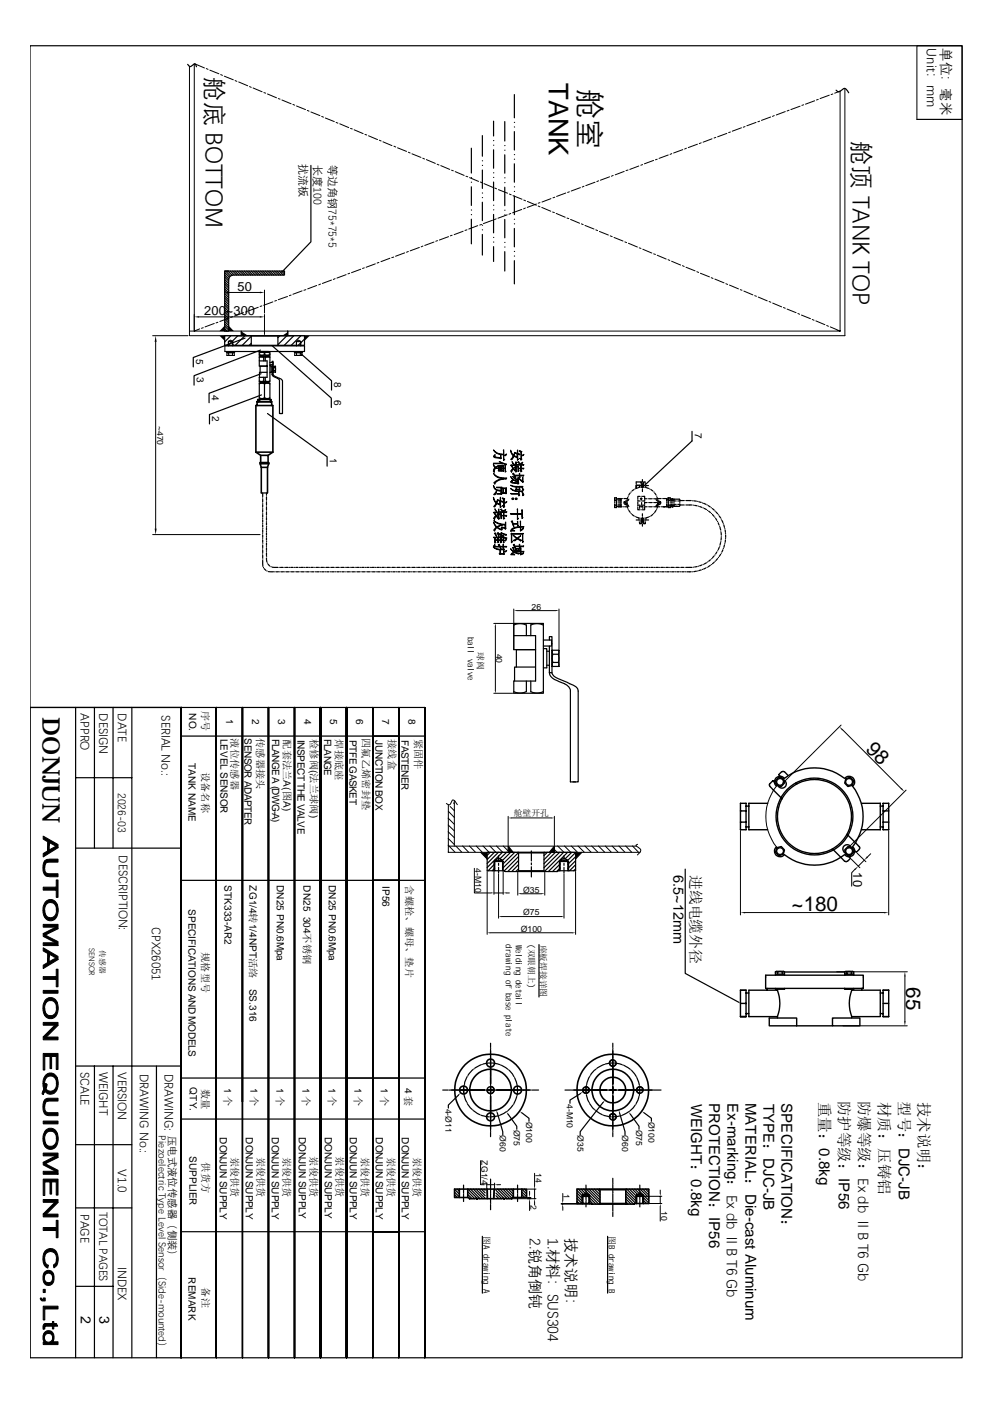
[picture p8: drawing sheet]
<svg xmlns="http://www.w3.org/2000/svg" width="210mm" height="297mm" viewBox="0 0 210 297" stroke-linecap="round" stroke-linejoin="round" font-family="sans-serif">
<defs><g id="words">
<text font-size="6.3" x="122.9" y="18.8" transform="rotate(90 122.9 18.8)">舱室</text>
<text font-size="5.8" x="116.2" y="17.6" transform="rotate(90 116.2 17.6)">TANK</text>
<text font-size="5.2" x="9" y="151.8" transform="rotate(90 9 151.8)">DONJUN</text>
<g font-size="5.1">
<text x="43.7" y="16.4" transform="rotate(90 43.7 16.4)">舱底 BOTTOM</text>
<text x="180.6" y="29.9" transform="rotate(90 180.6 29.9)">舱顶 TANK TOP</text>
</g>
<g font-size="4.4">
<text x="183" y="158.7" transform="rotate(45 183 158.7)">98</text>
<text x="167.5" y="192.8">~180</text>
<text x="191.8" y="208.9" transform="rotate(90 191.8 208.9)">65</text>
</g>
<g font-size="3.3">
<text x="173.4" y="233.1" transform="rotate(90 173.4 233.1)">重量：0.8kg</text>
<text x="177.5" y="232.9" transform="rotate(90 177.5 232.9)">防护等级：IP56</text>
<text x="181.7" y="232.9" transform="rotate(90 181.7 232.9)">防爆等级：Ex db ⅡB T6 Gb</text>
<text x="185.9" y="233.2" transform="rotate(90 185.9 233.2)">材质：压铸铝</text>
<text x="190.2" y="233" transform="rotate(90 190.2 233)">型号：DJC-JB</text>
<text x="194.4" y="233.1" transform="rotate(90 194.4 233.1)">技术说明：</text>
</g>
<g font-size="3.2">
<text x="146.3" y="233.5" transform="rotate(90 146.3 233.5)">WEIGHT：0.8kg</text>
<text x="150.1" y="233.3" transform="rotate(90 150.1 233.3)">PROTECTION：IP56</text>
<text x="153.9" y="233.3" transform="rotate(90 153.9 233.3)">Ex-marking：Ex db ⅡB T6 Gb</text>
<text x="157.7" y="233.3" transform="rotate(90 157.7 233.3)">MATERIAL：Die-cast Aluminum</text>
<text x="161.5" y="233.5" transform="rotate(90 161.5 233.5)">TYPE：DJC-JB</text>
<text x="165.4" y="233.4" transform="rotate(90 165.4 233.4)">SPECIFICATION：</text>
</g>
<g font-size="3.1">
<text x="146.1" y="185.1" transform="rotate(90 146.1 185.1)">进线电缆外径</text>
<text x="112.2" y="261.9" transform="rotate(90 112.2 261.9)">2.锐⻆倒钝</text>
<text x="116" y="261.9" transform="rotate(90 116 261.9)">1.材料：SUS304</text>
<text x="119.9" y="262" transform="rotate(90 119.9 262)">技术说明：</text>
</g>
<g font-size="3">
<text x="142.5" y="185.1" transform="rotate(90 142.5 185.1)">6.5~12mm</text>
<text x="17.1" y="278.5" transform="rotate(90 17.1 278.5)">2</text>
<text x="21.1" y="278.5" transform="rotate(90 21.1 278.5)">3</text>
</g>
<g font-size="2.8">
<text x="196.3" y="10.2" transform="rotate(90 196.3 10.2)">Unit：mm</text>
<text x="199.3" y="10.2" transform="rotate(90 199.3 10.2)">单位：毫米</text>
</g>
<g font-size="2.7">
<text x="50.2" y="61.6">50</text>
<text x="43.2" y="66.7">200</text>
<text x="47.8" y="66.7">~300</text>
<text x="180.5" y="184.6" transform="rotate(90 180.5 184.6)">10</text>
</g>
<g font-size="2.6">
<text x="17.2" y="150.9" transform="rotate(90 17.2 150.9)">APPRO</text>
<text x="21.1" y="150.9" transform="rotate(90 21.1 150.9)">DESIGN</text>
<text x="25.1" y="150.9" transform="rotate(90 25.1 150.9)">DATE</text>
<text x="34.3" y="151.4" transform="rotate(90 34.3 151.4)">SERIAL No.:</text>
<text x="25.3" y="180.9" transform="rotate(90 25.3 180.9)">DESCRIPTION:</text>
<text x="32.3" y="196.2" transform="rotate(90 32.3 196.2)">CPX26051</text>
<text x="17.2" y="226.8" transform="rotate(90 17.2 226.8)">SCALE</text>
<text x="21.1" y="226.8" transform="rotate(90 21.1 226.8)">WEIGHT</text>
<text x="25.1" y="226.8" transform="rotate(90 25.1 226.8)">VERSION</text>
<text x="29.7" y="227.2" transform="rotate(90 29.7 227.2)">DRAWING No.:</text>
<text x="34.9" y="227.2" transform="rotate(90 34.9 227.2)">DRAWING:</text>
<text x="25.1" y="247.4" transform="rotate(90 25.1 247.4)">V1.0</text>
<text x="17.2" y="256.8" transform="rotate(90 17.2 256.8)">PAGE</text>
<text x="25.1" y="268" transform="rotate(90 25.1 268)">INDEX</text>
</g>
<text font-size="2.5" x="21.1" y="256.3" transform="rotate(90 21.1 256.3)">TOTAL PAGES</text>
<g font-size="2.3">
<text x="63.5" y="34.7" transform="rotate(90 63.5 34.7)">扰流板</text>
<text x="66.5" y="34.9" transform="rotate(90 66.5 34.9)">⻓度100</text>
<text x="69.6" y="34.9" transform="rotate(90 69.6 34.9)">等边⻆钢75*75*5</text>
<text x="25.1" y="167.7" transform="rotate(90 25.1 167.7)">2026-03</text>
</g>
<g font-size="2.2">
<text x="42.7" y="150.4" transform="rotate(90 42.7 150.4)">序号</text>
<text x="48.9" y="156.2" transform="rotate(90 48.9 156.2)">液位传感器</text>
<text x="54.4" y="156.2" transform="rotate(90 54.4 156.2)">传感器接头</text>
<text x="60" y="156.4" transform="rotate(90 60 156.4)">配套法兰A(图A)</text>
<text x="65.7" y="156.4" transform="rotate(90 65.7 156.4)">检修阀(法兰球阀)</text>
<text x="71" y="156.4" transform="rotate(90 71 156.4)">焊接底座</text>
<text x="76.7" y="156.2" transform="rotate(90 76.7 156.2)">四氟乙烯密封垫</text>
<text x="82.2" y="156.4" transform="rotate(90 82.2 156.4)">接线盒</text>
<text x="87.8" y="156.3" transform="rotate(90 87.8 156.3)">紧固件</text>
<text x="42.7" y="163.3" transform="rotate(90 42.7 163.3)">设备名称</text>
<text x="85.9" y="187.3" transform="rotate(90 85.9 187.3)">含螺栓、螺母、垫片</text>
<text x="42.7" y="201.4" transform="rotate(90 42.7 201.4)">规格型号</text>
<text x="42.7" y="230.3" transform="rotate(90 42.7 230.3)">数量</text>
<text x="35.8" y="240.3" transform="rotate(90 35.8 240.3)">压电式液位传感器（侧装）</text>
<text x="42.8" y="245.9" transform="rotate(90 42.8 245.9)">供货方</text>
<text x="48.9" y="244.7" transform="rotate(90 48.9 244.7)">岽俊供货</text>
<text x="54.4" y="244.7" transform="rotate(90 54.4 244.7)">岽俊供货</text>
<text x="59.9" y="244.7" transform="rotate(90 59.9 244.7)">岽俊供货</text>
<text x="65.6" y="244.6" transform="rotate(90 65.6 244.6)">岽俊供货</text>
<text x="71.1" y="244.6" transform="rotate(90 71.1 244.6)">岽俊供货</text>
<text x="76.5" y="244.7" transform="rotate(90 76.5 244.7)">岽俊供货</text>
<text x="82" y="244.7" transform="rotate(90 82 244.7)">岽俊供货</text>
<text x="87.5" y="244.7" transform="rotate(90 87.5 244.7)">岽俊供货</text>
<text x="42.8" y="272.4" transform="rotate(90 42.8 272.4)">备注</text>
</g>
<g font-size="2.1">
<text x="41.5" y="76" transform="rotate(90 41.5 76)">5</text>
<text x="41.7" y="79.8" transform="rotate(90 41.7 79.8)">3</text>
<text x="44.8" y="83.6" transform="rotate(90 44.8 83.6)">4</text>
<text x="70.7" y="80.9" transform="rotate(90 70.7 80.9)">8</text>
<text x="44.9" y="88" transform="rotate(90 44.9 88)">2</text>
<text x="70.7" y="84.6" transform="rotate(90 70.7 84.6)">6</text>
<text x="147" y="91.6" transform="rotate(90 147 91.6)">7</text>
<text x="69.8" y="97" transform="rotate(90 69.8 97)">1</text>
<text x="40" y="150.9" transform="rotate(90 40 150.9)">NO.</text>
<text x="47.8" y="152" transform="rotate(90 47.8 152)">1</text>
<text x="53.3" y="152" transform="rotate(90 53.3 152)">2</text>
<text x="58.8" y="152" transform="rotate(90 58.8 152)">3</text>
<text x="64.3" y="152" transform="rotate(90 64.3 152)">4</text>
<text x="69.9" y="152" transform="rotate(90 69.9 152)">5</text>
<text x="75.4" y="152" transform="rotate(90 75.4 152)">6</text>
<text x="80.9" y="152" transform="rotate(90 80.9 152)">7</text>
<text x="86.4" y="152" transform="rotate(90 86.4 152)">8</text>
<text x="39.9" y="161.4" transform="rotate(90 39.9 161.4)">TANK NAME</text>
<text x="46.7" y="156.4" transform="rotate(90 46.7 156.4)">LEVEL SENSOR</text>
<text x="51.7" y="156.2" transform="rotate(90 51.7 156.2)">SENSOR ADAPTER</text>
<text x="57.6" y="156.3" transform="rotate(90 57.6 156.3)">FLANGEA(DWG-A)</text>
<text x="62.9" y="156.5" transform="rotate(90 62.9 156.5)">INSPECT THE VALVE</text>
<text x="68.6" y="156.3" transform="rotate(90 68.6 156.3)">FLANGE</text>
<text x="74" y="156.5" transform="rotate(90 74 156.5)">PTFE GASKET</text>
<text x="79.5" y="156.6" transform="rotate(90 79.5 156.6)">JUNCTION BOX</text>
<text x="85" y="156.5" transform="rotate(90 85 156.5)">FASTENER</text>
<text x="47.5" y="187.3" transform="rotate(90 47.5 187.3)">STK333-AR2</text>
<text x="52.8" y="187.3" transform="rotate(90 52.8 187.3)">ZG1/4转1/4NPT活络</text>
<text x="58.6" y="187.2" transform="rotate(90 58.6 187.2)">DN25 PN0.6Mpa</text>
<text x="64.2" y="187.3" transform="rotate(90 64.2 187.3)">DN25</text>
<text x="69.6" y="187.2" transform="rotate(90 69.6 187.2)">DN25 PN0.6Mpa</text>
<text x="80.9" y="187.5" transform="rotate(90 80.9 187.5)">IP56</text>
<text x="39.9" y="192.4" transform="rotate(90 39.9 192.4)">SPECIFICATIONS AND MODELS</text>
<text x="64.2" y="193.9" transform="rotate(90 64.2 193.9)">304不锈钢</text>
<text x="52.8" y="209.2" transform="rotate(90 52.8 209.2)">SS.316</text>
<text x="40.2" y="230.1" transform="rotate(90 40.2 230.1)">QTY.</text>
<text x="47.5" y="230.2" transform="rotate(90 47.5 230.2)">1 个</text>
<text x="53" y="230.2" transform="rotate(90 53 230.2)">1 个</text>
<text x="58.5" y="230.2" transform="rotate(90 58.5 230.2)">1 个</text>
<text x="64" y="230.2" transform="rotate(90 64 230.2)">1 个</text>
<text x="69.5" y="230.2" transform="rotate(90 69.5 230.2)">1 个</text>
<text x="75" y="230.2" transform="rotate(90 75 230.2)">1 个</text>
<text x="80.6" y="230.2" transform="rotate(90 80.6 230.2)">1 个</text>
<text x="85.7" y="230.2" transform="rotate(90 85.7 230.2)">4 套</text>
<text x="33.7" y="240.2" transform="rotate(90 33.7 240.2)">Piezoelectric Type Level Sensor（Side-mounted）</text>
<text x="40.1" y="244.5" transform="rotate(90 40.1 244.5)">SUPPLIER</text>
<text x="46.5" y="240.7" transform="rotate(90 46.5 240.7)">DONJUN SUPPLY</text>
<text x="52" y="240.7" transform="rotate(90 52 240.7)">DONJUN SUPPLY</text>
<text x="57.5" y="240.7" transform="rotate(90 57.5 240.7)">DONJUN SUPPLY</text>
<text x="63.2" y="240.6" transform="rotate(90 63.2 240.6)">DONJUN SUPPLY</text>
<text x="68.7" y="240.6" transform="rotate(90 68.7 240.6)">DONJUN SUPPLY</text>
<text x="74" y="240.7" transform="rotate(90 74 240.7)">DONJUN SUPPLY</text>
<text x="79.5" y="240.7" transform="rotate(90 79.5 240.7)">DONJUN SUPPLY</text>
<text x="85" y="240.7" transform="rotate(90 85 240.7)">DONJUN SUPPLY</text>
<text x="39.9" y="270.2" transform="rotate(90 39.9 270.2)">REMARK</text>
</g>
<g font-size="1.9">
<text x="99" y="134.7" transform="rotate(90 99 134.7)">ball valve</text>
<text x="101" y="138" transform="rotate(90 101 138)">球阀</text>
<text x="108.7" y="172.6">舱壁开孔</text>
<text x="107" y="199.8" transform="rotate(90 107 199.8)">draw</text>
<text x="107" y="203.5" transform="rotate(90 107 203.5)">ing of base plate</text>
<text x="109.2" y="199.9" transform="rotate(90 109.2 199.9)">W</text>
<text x="109.2" y="200.8" transform="rotate(90 109.2 200.8)">elding detail</text>
<text x="111.8" y="199.8" transform="rotate(90 111.8 199.8)">(双眼朝上)</text>
<text x="114.3" y="199.8" transform="rotate(90 114.3 199.8)">座板焊接详图</text>
<text x="102.3" y="261.6" transform="rotate(90 102.3 261.6)">图A draw</text>
<text x="128.8" y="261.6" transform="rotate(90 128.8 261.6)">图B draw</text>
<text x="102.3" y="269" transform="rotate(90 102.3 269)">ing A</text>
<text x="128.8" y="269" transform="rotate(90 128.8 269)">ing B</text>
</g>
<g font-size="1.8">
<text x="33.3" y="90" transform="rotate(90 33.3 90)">~470</text>
<text x="112.5" y="129">26</text>
<text x="105" y="138.3" transform="rotate(90 105 138.3)">40</text>
<text x="100.5" y="183.7" transform="rotate(90 100.5 183.7)">4-M10</text>
<text x="110.7" y="188.8">Ø35</text>
<text x="110.2" y="197.1">Ø100</text>
<text x="110.7" y="193.7">Ø75</text>
<text x="120" y="233.5" transform="rotate(90 120 233.5)">4-M10</text>
<text x="94.2" y="234.6" transform="rotate(90 94.2 234.6)">4-Ø11</text>
<text x="108.7" y="239" transform="rotate(90 108.7 239)">Ø75</text>
<text x="111.3" y="237.3" transform="rotate(90 111.3 237.3)">Ø100</text>
<text x="134.6" y="239" transform="rotate(90 134.6 239)">Ø75</text>
<text x="137.2" y="237.3" transform="rotate(90 137.2 237.3)">Ø100</text>
<text x="101.9" y="245.5" transform="rotate(90 101.9 245.5)">ZG1/4</text>
<text x="105.7" y="240.2" transform="rotate(90 105.7 240.2)">Ø60</text>
<text x="122.2" y="240.2" transform="rotate(90 122.2 240.2)">Ø35</text>
<text x="131.6" y="240.2" transform="rotate(90 131.6 240.2)">Ø60</text>
<text x="113.3" y="248.2" transform="rotate(90 113.3 248.2)">14</text>
<text x="112.2" y="255" transform="rotate(90 112.2 255)">2</text>
<text x="119.3" y="252.5" transform="rotate(90 119.3 252.5)">1</text>
<text x="139.9" y="256.2" transform="rotate(90 139.9 256.2)">10</text>
</g>
<g font-size="1.7">
<text x="18.9" y="200.5" transform="rotate(90 18.9 200.5)">SENSOR</text>
<text x="21.1" y="201" transform="rotate(90 21.1 201)">传感器</text>
</g>
</g></defs>
<g fill="none" stroke="#000" stroke-width=".25">
<path d="M6.3 9.7h197.3v277.6h-197.3zM39.7 13.6l.3 .4 .3 .1 .8-.6 .5 .6M176.9 19.1l.3 .3a1.22 1.22 0 0 0 1.3-.7l.5 .2 .6 .7M65.8 35v16.2l-6.2 6.4M99.7 31.4v5.2M99.7 39.5v4M99.7 37.6h.1M99.7 38.6h.1M102.1 28.7v4.3M102.1 36v3.9M102.1 34h.1M102.1 35h.1"/>
<path d="M104.4 37.5h.1M104.4 25.6v3.2M104.4 31.7v3.9M104.4 38.5v3.9M104.4 29.7h.1M104.4 30.7h.1M104.4 36.6h.1M106.8 25.7v4.1M106.8 32.8v3.8M106.8 39.6v3.9M106.8 30.8h.1M106.8 31.8h.1"/>
<path d="M106.8 37.6h.1M106.8 38.6h.1M108.8 20v4.9M108.8 27.8v3.9M108.8 34.7v3.9M108.8 25.9h.1M108.8 26.9h.1M108.8 32.7h.1M108.8 33.7h.1M108.8 39.5h.1M194 25.3h9.6M47.5 57.3h12.7v.9h-11"/>
<path d="M47.5 57.6l1 1M47.5 58.2l.9 .8M47.5 58.6l.9 .9M47.5 59.1l.9 .9M47.5 59.6l.9 .9M47.8 57.3l.9 1.1M48.2 57.3l.9 .9M48.4 57.3h-.9v12.7h.9v-11M48.7 57.3l.9 .9M49.2 58.2l-.6 .4-.2 .4M49.2 57.3l.9 .9M49.7 57.3l.8 .9"/>
<path d="M50.2 57.3l.9 .9M50.7 57.3l.9 .9M51.2 57.3l.8 .9M51.7 57.3l.8 .9M52.2 57.3l.8 .9M52.7 57.3l.8 .9M53.2 57.3l.8 .9M53.7 57.3l.8 .9M54.1 57.3l.9 .9M54.7 57.3l.8 .9M55.2 57.3l.8 .9M55.6 57.3l.9 .9"/>
<path d="M56.1 57.3l.9 .9M56.6 57.3l.9 .9M57.1 57.3l.9 .9M57.6 57.3l.9 .9M58.1 57.3l.9 .9M58.6 57.3l.8 .9M59.1 57.3l.8 .9M59.6 57.3l.6 .7M60.1 57.3l.1 .2M99.7 46.4v5.2M99.7 44.4h.1M99.7 45.4h.1"/>
<path d="M102.1 42.8v3.9M102.1 49.6v4.4M102.1 40.8h.1M102.1 41.8h.1M102.1 47.7h.1M102.1 48.6h.1M104.4 45.4v3.9M104.4 52.2v3.1M104.4 43.4h.1M104.4 44.4h.1M104.4 50.2h.1M104.4 51.2h.1"/>
<path d="M106.8 46.4v3.9M106.8 53.2v4.1M106.8 44.5h.1M106.8 45.5h.1M106.8 51.3h.1M106.8 52.3h.1M108.8 41.5v3.9M108.8 48.3v3.9M108.8 55.1v5M108.8 40.5h.1M108.8 46.4h.1M108.8 47.4h.1"/>
<path d="M108.8 53.2h.1M108.8 54.2h.1M47.5 71h16.9v2.1h-16.9zM47.5 60.1l.9 .8M47.5 60.6l.9 .9M47.5 61.1l.9 .9M47.5 61.6l.9 .8M47.5 62.1l.9 .8M47.5 62.6l.9 .8M47.5 63.1l.9 .8M47.5 63.6l.9 .8M47.5 64.1l.9 .8"/>
<path d="M47.5 64.5l.9 .9M47.5 65.1l.9 .8M47.5 65.6l.9 .8M47.5 66l.9 .9M47.5 66.5l.9 .9M47.5 67l.9 .9M47.5 67.5l.9 .9M47.5 68l.9 .9M47.5 68.5l.9 .9M47.5 69l.9 .8M47.5 69.5l.5 .5M47.5 70h.1"/>
<path d="M47.6 73.2h16.8v1.2h-16.8M48.9 71l-1.4 1.3M50 71h11.9M50.3 71l-2 2.1M51.1 70v1M51.1 70.3l1.1 .7M51.8 71l-2 2.1M51.9 71.5l-11 4.1v2M53.2 71.1l-1.9 2M53.2 72.6l-.5 .5M53.2 71v2.1M54.9 75.5h2.2v5.3h-2.2v-1h1.6v-3.4h-1.6z"/>
<path d="M54.9 76.4v1.1h1.6h-1.5v1.3M54.9 75.6l.4-.1 .5 .1M54.9 74.5h2.2v.7h-2.2zM54.9 74.7l.3-.2 .8 .2M55.1 74.1l-14 5.4v2M55.2 74.4h1.6v.1h-1.6zM55.2 75.2v.3h1.6v-.3M55.2 79.1l-11 4.1v2M55.8 75.6v.8M55.8 79.8v.8M56 74.7v.3l-.4 .2-.7-.2M56 75l.3 .2 .8-.2"/>
<path d="M56 74.7l.3-.2 .8 .2M56.1 75.6v.8M56.1 79.8v.8M56.2 75.6l.4-.1 .5 .1M56.5 78.8h-1.6v1M57.1 76.7h.6v.5h-.6M57.1 77.4h.3v1.4h-.3M57.4 78.6h.2M57.4 77.6h.2M57.5 73.1l12.6 11.1v2M57.6 79.2l2 1 .2 .4v6.9h-.7v-7.1l-1.4-.9zM57.6 76.7v-.3h.2v2.8"/>
<path d="M57.6 77.2v2M57.8 77.8h.5v.1v.5h-.5M57.8 77.5h.5v1.2h-.5M57.8 77.5v.3M57.8 78.4v.3M57.8 77.8v.6M58.2 77.5v.3M58.2 78.4v.3M58.8 71v2.1M59.2 71l-.4 .4M60.7 71l-1.9 1.9M60.9 70v1"/>
<path d="M62.2 71l-2 2.1M63.7 71l-2.1 2.1M63.7 74.9l6.4 5.6v2M64.4 71.7l-1.3 1.4M54.5 84.5h2.9M54.8 84.5v.5M54.9 80.6l.4 .1 .5-.1M54.9 81h2.2v3.4h-2.2zM54.9 81.2l.3-.1 .8 .1v2.9l-.4 .2-.7-.2M55.1 80.8h1.8M55.2 80.8h1.6v.2h-1.6zM55.3 83.6l-11 4.1v2"/>
<path d="M56 84.1l.3 .2 .8-.2M56 81.2l.3-.1 .8 .1M56.2 80.6l.4 .1 .5-.1M56.6 87.5l12.6 9.1v2M56.9 84.5v-.1h-1.9v.6M57.2 84.5v.5M59.4 87.5h.2M146.4 91.3v2l-10.5 9.8M55.3 104.3h1.3M55.6 118.6v1.2M55.6 104.3v.8M55.6 105.4h.1"/>
<path d="M55.6 105.6v.6M55.6 106.5h.1M55.6 106.8v.5M55.6 107.5v.1M55.6 107.8v.5M55.6 108.6h.1M55.6 108.9v.5M55.6 109.7h.1M55.6 110v.5M55.6 110.7v.1M55.6 111v.5M55.6 112.1v.5"/>
<path d="M55.6 112.9h.1M55.6 113.2v.5M55.6 113.9v.1M55.6 114.2v.6M55.6 115.3v.6M55.6 116.1h.1M55.6 116.4v.5M55.6 117.2h.1M55.6 117.5v.5M55.6 111.8h.1M55.6 115h.1M55.6 118.3h.1"/>
<path d="M56.4 118.1l.1 .8M56.4 104.3v.3M56.4 104.9h.1M56.4 105.2v.5M56.4 106h.1M56.4 106.3v.5M56.4 107v.1M56.4 107.3v.6M56.4 108.1h.1M56.4 108.4v.6M56.4 109.2h.1M56.4 109.5v.5"/>
<path d="M56.4 110.3h.1M56.4 110.6v.5M56.4 111.6v.6M56.4 112.4v.1M56.4 112.7v.5M56.4 113.5h.1M56.4 113.8v.5M56.4 114.9v.5M56.4 115.6v.1M56.4 115.9v.5M56.4 116.7h.1M56.4 117v.5"/>
<path d="M56.4 111.4h.1M56.4 114.6h.1M56.4 117.8h.1M56.6 119.1v.1M56.7 119.4l.4 .3M57.3 119.9h.1M130 106.3v.1M130 106.9h.4M130.4 105.3v.6h-.4M130.4 105.3v.8M130.4 106.3v1.1h-.4v-.8M130.4 105.3h-.4v.8"/>
<path d="M130.4 107l.4 .2M130.8 105.5l-.4 .2v.7M130.8 107.2h.9M130.8 105.5v.6M130.8 106.3v.1M130.8 106.6v.6M130.8 105.5h.7M131.1 105.5v.6M131.1 106.3v.1M131.1 106.6v.6M131.4 105.5v.6M131.4 106.3v.1"/>
<path d="M131.4 106.6v.6M131.7 105.5h.1M132 107.2h.1M132 105.5h.8M132.1 106.2l.6 .3M132.1 106.2l.6 .4M132.1 106.2l-.1 .3 .4 .3M132.2 107.2h.6M132.4 106.8h.5l.2 .4M132.6 106.2a.39 .39 0 0 1-.2 .6M132.7 106.8l.1 .7M132.8 105.2l-.1 .8"/>
<path d="M132.9 105h.1M132.9 107.7v.1M133.1 108l.2 .4M133.1 105.6l-.2 .3-.5 .1M133.3 104.3l-.2 .4M133.5 104.1h.1M133.5 108.6l.1 .1M133.7 108.8l.5 .3M134.2 103.6l-.5 .3M134.4 109.2v.1M134.4 103.4h.1M134.6 109.4l.5 .1"/>
<path d="M134.6 102.9v.4v-.7h.7v.5M134.6 110h.5M134.6 102.7h.5M135 107.3v.6h.4M135 106h.4M135 106.9h.4M135 105.9h.1M135 106.2v.5M135 107h.1M135.1 103.2l-.5 .1M135.2 109.6v.3M135.3 110.2h.1"/>
<path d="M135.3 107.6v-.5h.7v.5M135.4 105h-.4v.6M135.4 103.1h.1M135.4 109.6h.1M135.4 110h.1M135.4 102.7h.1M135.5 105.5h.4M135.6 102.7h.6M135.6 110v.1M135.6 106h.1M135.6 106.9h.1M135.6 107.9h.1"/>
<path d="M135.6 105h.1M135.7 110.3v.5h-.4v-.3M135.7 109.6h.5M135.7 109.8h.4M135.7 103.1h.5M135.7 110h.5M135.7 105.3v.5M135.7 107.1v.2M135.7 110.3h.5v.5h.3l.1-.3M135.7 102.7l.2 .2 .2-.2M135.8 109.9l.2-.1 .1 .3-.3 .1zM135.8 106.3v.5"/>
<path d="M135.9 102.6h.1M135.9 106h.5M135.9 106.9h.5M135.9 105h.5v.6M135.9 101.5v.4M135.9 102.2h.1M135.9 102.5v.5M135.9 103.2v.1M135.9 103.5v.5M135.9 108.7v.5M135.9 109.5h.1M135.9 109.8v.5"/>
<path d="M135.9 110.5v.1M135.9 110.8v.5M136.1 102.9l-.2 .2-.3-.1M136.3 110h.1M136.3 102.7h.1M136.4 107.3v.6h-.5M136.4 107.2h.5M136.4 105.5h.4M136.4 106.3h.5M136.4 106.2v.5M136.4 107h.1M136.4 105.9h.1"/>
<path d="M136.4 103.1h.1M136.4 110h.1M136.4 102.7h.1M136.5 109.6h-.1M136.5 102.3v-.3h-.4v.5h-.4v-.5h-1.1v.3M136.6 102.6h.1M136.6 110.2h.1M136.6 102.8l.1 .4M136.7 109.6v.3M136.7 103.2l.5 .1M136.7 110h.5M136.7 102.7h.5"/>
<path d="M137.1 107.2h.1M137.1 105.5h.1M137.1 106.3h.1M137.2 109.4l-.5 .1M137.4 105.5h.5M137.4 107.2h.5M137.4 106.3h.5M137.5 103.4h.1M137.5 109.3h.1M137.7 103.6l.4 .3M138.1 108.8l-.4 .4M138.2 107.2h.1"/>
<path d="M138.2 105.5h.1M138.2 106.3h.1M138.3 104.1h.1M138.3 108.6v.1M138.5 107.2h.4M138.5 105.5h.4M138.5 106.3h.4M138.5 104.3l.3 .4M138.8 108l-.3 .4M138.9 105.6l.1 .3 .5 .1M138.9 105h.1M138.9 107.7v.1"/>
<path d="M139 105.2l.2 .8M139.1 106.8l-.2 .4M139.1 107.2h.5M139.1 105.5h.7M139.2 106.8l-.2 .7M139.2 106.6l.6-.4a.45 .45 0 0 1-.1 .5 .45 .45 0 0 1-.5 .1h-.1h.2M139.3 106.1l-.1 .4M139.4 106.7h.1M139.6 106.1h.1M139.8 106.2l-.7 .3M139.9 107.2h.1M140.1 105.5h.1"/>
<path d="M140.2 107.2h.9M140.4 105.5h.7M141.1 105.5v.6M141.1 106.3v.1M141.1 106.6v.6M141.1 105.5l.3 .2M141.4 105.3v.6h.4M141.4 105.3h.4v.4h.3M141.4 105.3v2.1h.4v-.8M141.4 106.9h.4M141.4 107l-.3 .2M141.8 107l.6 .2h-.2"/>
<path d="M141.8 105.3v.8M141.8 106.3v.1M142.1 106.9h.3v.3v-.2l.3 .1M142.1 106.3v.1M142.1 106.6v.4M142.4 105.8h.2l.1-.2h1.1v.5M142.4 105.5v.3h-.3M142.4 105.5h-.3v.6M142.4 105.5v.6M142.4 106.3v.1M142.4 106.6v.6M142.6 106h.4"/>
<path d="M142.6 106.7h.4M142.6 105.8v.3M142.6 106.3v.1M142.6 106.6v.4M143.2 106h.1M143.2 106.7h.1M143.5 106h.3M143.5 106.7h.3M143.8 106.6l-.1 .5h-1h.6M143.8 106.8h.9M143.8 105.9h.9M143.8 106.3v.1"/>
<path d="M144.9 106.8h.1M144.9 105.9h.1M145.2 106.8h1.2M145.2 105.9h1.1M146.6 105.9h.1M146.7 106.9h.1M146.8 105.9l.6 .1M147 106.9l.5 .1M147.5 119.9l-.5 .1M147.6 106.1h.1M147.7 119.8h.1M147.7 107.1h.1"/>
<path d="M147.9 106.2l.5 .1M148 107.2l.5 .1M148.5 119.5l-.5 .2M148.6 106.4h.1M148.8 107.4v.1M148.8 119.4v.1M148.9 106.5l.5 .2M149 107.6l.5 .2M149.5 119.1l-.5 .2M149.6 106.8h.1M149.7 118.9h.1M149.7 108h.1"/>
<path d="M149.9 107l.4 .3M149.9 108.1l.4 .3M150.3 119.6l-.4 .3M150.3 118.4l-.4 .3M150.5 119.5h.1M150.5 107.4h.1M150.5 118.2h.1M150.5 108.6v.1M150.7 108.8l.4 .4M150.7 107.6l.4 .3M151.1 117.6l-.4 .5M151.1 118.9l-.4 .4"/>
<path d="M151.3 109.4v.1M151.3 117.4v.1M151.3 108.1h.1M151.3 118.7v.1M151.4 109.7l.3 .4M151.5 108.3l.3 .4M151.7 116.8l-.3 .4M151.8 110.3h.1M151.8 116.5h.1M151.8 118.2l-.3 .4M152 110.6l.1 .5M152 117.9v.1"/>
<path d="M152 108.9l.1 .1M152.2 115.8l-.2 .5M152.2 109.2l.3 .4M152.3 115.6h.1M152.3 111.3v.1M152.4 111.6l.1 .5M152.5 114.8l-.1 .5M152.5 117.3l-.3 .4M152.5 112.3v.1M152.5 114.5h.1M152.6 112.6v.6M152.6 113.7v.5"/>
<path d="M152.6 113.4h.1M152.6 117h.1M152.6 109.8h.1M152.7 110.1l.3 .5M153 116.3l-.3 .5M153 116.1h.1M153 110.8h.1M153.2 111.1l.1 .5M153.3 115.3l-.1 .5M153.4 111.8v.1M153.4 115h.1M153.4 112.1l.1 .5"/>
<path d="M153.5 114.2l-.1 .6M153.5 112.9h.1M153.5 113.9v.1M153.5 113.2v.5M55.8 120v.1M55.9 120.3l.4 .4M56.5 120.8h.1M56.8 120.9l1.1 .1M57.6 120h1.2M58.1 121h.1M58.4 121h.5M59.1 120h.1"/>
<path d="M59.2 121h.1M59.4 120h.5M59.5 121h.5M60.1 120h.1M60.2 121h.1M60.4 120h.6M60.5 121h.6M61.2 120h.1M61.3 121h.1M61.5 120h.5M61.6 121h.5M62.3 120h.1"/>
<path d="M62.4 121h.1M62.6 120h.5M62.7 121h.5M63.4 120h.1M63.5 121h.1M63.6 120h.6M63.8 121h.5M64.4 120h.1M64.6 121h.1M64.7 120h.5M64.9 121h.5M65.5 120h.1"/>
<path d="M65.6 121h.1M65.8 120h.5M65.9 121h.5M66.6 120h.1M66.7 121h.1M66.9 120h.5M67 121h.5M67.6 120h.1M67.8 121h.1M67.9 120h.6M68.1 121h.5M68.7 120h.1"/>
<path d="M68.8 121h.1M69 120h.6M69.1 121h.5M69.8 120h.1M69.9 121h.1M70.1 120h.5M70.2 121h.5M70.9 120h.1M71 121h.1M71.2 120h.5M71.3 121h.5M71.9 120h.1"/>
<path d="M72.1 121h.1M72.2 120h.6M72.3 121h.6M73 120h.1M73.2 121h.1M73.3 120h.5M73.4 121h.6M74.1 120h.1M74.2 121h.1M74.4 120h.5M74.5 121h.5M75.1 120h.1"/>
<path d="M75.3 121h.1M75.4 120h.6M75.6 121h.5M76.2 120h.1M76.4 121h.1M76.5 120h.5M76.7 121h.5M77.3 120h.1M77.4 121h.1M77.6 120h.5M77.7 121h.5M78.4 120h.1"/>
<path d="M78.5 121h.1M78.7 120h.5M78.8 121h.5M79.5 120h.1M79.6 121h.1M79.8 120h.5M79.9 121h.5M80.5 120h.1M80.6 121h.1M80.8 120h.5M80.9 121h.5M81.6 120h.1"/>
<path d="M81.7 121h.1M81.9 120h.5M82 121h.5M82.7 120h.1M82.8 121h.1M83 120h.5M83.1 121h.5M83.7 120h.1M83.9 121h.1M84 120h.6M84.2 121h.5M84.8 120h.1"/>
<path d="M85 121h.1M85.1 120h.5M85.2 121h.6M85.9 120h.1M86 121h.1M86.2 120h.5M86.3 121h.5M87 120h.1M87.1 121h.1M87.2 120h.6M87.4 121h.5M88.1 120h.1"/>
<path d="M88.2 121h.1M88.3 120h.6M88.5 121h.5M89.1 120h.1M89.2 121h.1M89.4 120h.5M89.5 121h.5M90.2 120h.1M90.3 121h.1M90.5 120h.5M90.6 121h.5M91.3 120h.1"/>
<path d="M91.4 121h.1M91.6 120h.5M91.7 121h.5M92.3 120h.1M92.5 121h.1M92.6 120h.5M92.8 121h.5M93.4 120h.1M93.5 121h.1M93.7 120h.5M93.8 121h.6M94.5 120h.1"/>
<path d="M94.6 121h.1M94.8 120h.5M94.9 121h.5M95.5 120h.1M95.7 121h.1M95.8 120h.6M96 121h.5M96.6 120h.1M96.7 121h.1M96.9 120h.6M97 121h.6M97.7 120h.1"/>
<path d="M97.8 121h.1M98 120h.5M98.1 121h.5M98.8 120h.1M98.9 121h.1M99.1 120h.5M99.2 121h.5M99.9 120h.1M100 121h.1M100.2 120h.5M100.2 121h.6M100.9 120h.1"/>
<path d="M101 121h.1M101.2 120h.5M101.3 121h.6M102 120h.1M102.1 121h.1M102.3 120h.5M102.4 121h.5M103.1 120h.1M103.2 121h.1M103.4 120h.5M103.5 121h.5M104.1 120h.1"/>
<path d="M104.3 121h.1M104.4 120h.5M104.6 121h.5M105.2 120h.1M105.3 121h.1M105.5 120h.5M105.6 121h.6M106.3 120h.1M106.4 121h.1M106.6 120h.5M106.7 121h.5M107.4 120h.1"/>
<path d="M107.5 121h.1M107.7 120h.5M107.8 121h.5M108.4 120h.1M108.5 121h.1M108.7 131.9h6.3v14.8h-6.3v-2.6h4.6v-9.6h-4.6zM108.7 134.5v2.9h4.6h-4v3.7M108.7 132.2l1.3-.3 1.3 .3M108.7 120h.6M108.8 121h.6M109.5 120h.1M109.6 121h.1"/>
<path d="M109.8 120h.5M109.9 121h.5M110.6 120h.1M110.7 121h.1M110.9 120h.5M111 121h.5M111.4 132.2v2.3M111.7 120h.1M111.8 121h.1M111.9 120h.6M112.1 121h.5M112.3 132.2l1.3-.3 1.3 .3"/>
<path d="M112.3 132.2v2.3M112.7 120h.1M112.9 121h.1M113 120h.5M113.2 121h.5M113.8 120h.1M113.9 121h.1M114.1 120h.5M114.2 121h.5M114.9 120h.1M115 135.4h1.7v1.3h-1.7M115 137.2h.7v4.1h-.7"/>
<path d="M115 121h.1M115.2 120h.5M115.3 121h.5M115.7 137.8h.5M116 120h.1M116.1 121h.1M116.2 135.4v-.7h.6v7.6M116.2 120h.6M116.2 136.7v5.6M116.4 121h.5M116.8 137.6h1.5v3.4h-1.5M116.9 137.6v.8h1.3"/>
<path d="M117 138.4l-.2 .9 .2 .8M117 120h.1M117.1 121h.1M117.3 120h.6M117.4 121h.5M118.1 120h.1M118.2 138.4l.1 .9-.1 .8M118.2 137.6v.8M118.2 121h.1M118.4 120h.5M118.5 121h.5M119.2 120h.1"/>
<path d="M119.3 121h.1M119.5 120h.5M119.6 121h.5M120.2 120h.1M120.4 121h.1M120.5 120h.6M120.6 121h.6M121.3 120h.1M121.5 121h.1M121.6 120h.5M121.8 121h.5M122.4 120h.1"/>
<path d="M122.5 121h.1M122.7 120h.5M122.8 121h.5M123.4 120h.1M123.6 121h.1M123.7 120h.6M123.9 121h.5M124.5 120h.1M124.7 121h.1M124.8 120h.5M125 121h.5M125.6 120h.1"/>
<path d="M125.7 121h.1M125.9 120h.5M126 121h.5M126.7 120h.1M126.8 121h.1M127 120h.5M127.1 121h.5M127.8 120h.1M127.9 121h.1M128.1 120h.5M128.2 121h.5M128.8 120h.1"/>
<path d="M128.9 121h.1M129.1 120h.5M129.2 121h.6M129.9 120h.1M130 121h.1M130.2 120h.5M130.3 121h.6M131 120h.1M131.1 121h.1M131.3 120h.5M131.4 121h.5M132 120h.1"/>
<path d="M132.2 121h.1M132.3 120h.5M132.5 121h.5M133.1 120h.1M133.3 121h.1M133.4 120h.5M133.5 121h.6M134.2 120h.1M134.3 121h.1M134.5 120h.5M134.6 121h.5M135.3 120h.1"/>
<path d="M135.4 121h.1M135.6 120h.5M135.7 121h.5M136.4 120h.1M136.5 121h.1M136.7 120h.5M136.8 121h.5M137.4 120h.1M137.5 121h.1M137.7 120h.5M137.8 121h.5M138.5 120h.1"/>
<path d="M138.6 121h.1M138.8 120h.5M138.9 121h.5M139.6 120h.1M139.7 121h.1M139.9 120h.5M140 121h.5M140.6 120h.1M140.8 121h.1M140.9 120h.5M141.1 121h.5M141.7 120h.1"/>
<path d="M141.8 121h.1M142 120h.5M142.1 121h.6M142.8 120h.1M142.9 121h.1M143.1 120h.5M143.2 121h.5M143.8 120h.1M144 121h.1M144.1 120h.6M144.3 121h.5M144.9 120h.1"/>
<path d="M145 121h.1M145.2 120h1.2M145.3 121h1M146.6 121h.1M146.7 120h.1M147.4 120.8l-.6 .1M147.6 120.8h.1M148.4 120.6l-.5 .1M148.6 120.5h.1M149.4 120.2l-.5 .2M149.6 120h.1M6.3 149.7h83.6"/>
<path d="M16 149.7v137.6M20 149.7v29.7M23.9 149.7v29.7M27.9 149.7v137.6M38.3 149.7h-32v137.6M38.3 149.7v137.6v-137.6v137.6v-137.6v83.4M38.3 149.7v137.6M38.3 155.7h51.6M45.8 149.7v137.6v-137.6v137.6v-137.6v83.4M51.3 149.7v137.6v-137.6v137.6v-137.6v83.4M56.8 149.7v137.6M62.3 149.7v137.6"/>
<path d="M67.8 149.7v137.6zM73.3 149.7v137.6zM78.9 155.7h5.5zM78.9 149.7v137.6zM84.4 149.7v137.6zM89.9 149.7v137.6zM108.7 146.3l1.3 .3 1.3-.3M111.4 144.1v2.2M112.3 144.1v2.2l1.3 .3 1.3-.3M113.3 141.1h-4.4v3M115.7 140.7h.5M116.2 142.3h.6a1.6 1.6 0 0 0 1.3 1.3l2.4 1a2.23 2.23 0 0 1 1.8 1.4v19.4h-1.6v-19.2a1.68 1.68 0 0 0-1.3-1.6l-1.6-.6a2.13 2.13 0 0 1-1.6-1.7z"/>
<path d="M118.2 140.2v.8M118.2 140.2h-1.3v.8M16 179.4h22.3M16 164.5h11.9M121.2 165.4h.6M38.3 186.3h51.6M78.9 186.3h5.5M101.7 180.3l1.4 1.4M103.1 180.3h18.7v3.9h-3.7l-.2 .2h-11l-.2-.2h-3.6zM103.7 180.3l-.6 .7M104.5 184.2v-1.9h2v1.9M104.6 180.3l-1.5 1.5"/>
<path d="M104.7 183.7l-.6 .5M104.7 182.8l-1.4 1.4M104.7 182v2.2M105.5 180.3l-2.4 2.4M105.5 181v1.3M105.5 182.7v.4M105.5 183.5v1.2M106.3 180.3l-3.2 3.2M107.2 180.3l-1.4 1.4M107.5 180.3v-1.3l1.1 1.3M108 180.3l-1.7 1.7h-1.6l.8-.5 .8 .5v2.2M108.9 180.3l-2.6 2.6"/>
<path d="M109.7 180.4l-3.4 3.4M109.7 180.5v3.7l-.1 .2M109.7 180.3h-.1l.1 .2M109.7 183.8l-.6 .6M109.7 182.9l-1.4 1.5M109.7 182.1l-2.3 2.3M109.7 181.2l-3 3M109.7 180.5h5.4M109.7 184.2h5.4M112.4 180v2.1M112.4 182.6v.4M112.4 183.4v2.1"/>
<path d="M114 199.8v11.1M115.1 180.5v3.7l.2 .2M115.1 180.3h.2l-.2 .2M115.8 180.3l-.7 .7M116.2 180.3l1.1-1.3v1.3M116.7 180.3l-1.6 1.6M117.5 180.3l-2.4 2.4M118.4 184.2v-1.9h1.9v1.9M118.4 180.3l-3.3 3.3M118.5 183.6l-.7 .8M118.5 182.8l-1.6 1.6M118.5 182h1.6l-.8-.5-.8 .5v2.2"/>
<path d="M119.3 180.3l-4.1 4M119.3 181v1.3M119.3 182.7v.4M119.3 183.5v1.2M120.1 180.3l-4.1 4.1M121 180.3l-1.4 1.4M121.8 182.1l-1.7 1.6M121.8 181.3l-1.7 1.6M121.8 183.8l-.4 .4M121.8 183l-1.3 1.2M121.8 180.4l-1.7 1.6v2.2M123.1 180.3l-1.3 1.4"/>
<path d="M145 183.9v22l11.4 6.2M16 225.5h22.3M20 225.5v61.8M23.9 225.5v61.8M33.1 225.5v61.8M38.3 228.1h51.6M38.3 236.8h51.6M78.9 228.1h5.5zM93.7 230.6h1.1M95 230.6h.1M95.2 230.6h7.5M97 231.7l-2.1 2.1v.6"/>
<path d="M98.1 229.9v1.4M98.2 231.4h.1M98.2 229.6v1.6M98.2 231.6l.5 1.5M98.3 229.4h.1M98.8 233.3h.1M98.8 227.8l-.5 1.5M98.9 233.5l1 1.2M99 227.6h.1M100 234.9h.1M100.1 226.3l-1 1.1M100.2 235l1.3 .8"/>
<path d="M100.3 226.1h.1M101.7 235.9h.1M101.9 225.2l-1.4 .8M101.9 236l1.6 .3M102 225.2h.1M102.8 230.6h.1M103 230.6h1.6M103.7 236.3h.1M103.8 224.9l-1.6 .2M103.8 221.8h.1M103.8 223.8h.1M103.8 225.7h.1"/>
<path d="M103.8 227.7h.1M103.8 229.6h.1M103.8 231.6h.1M103.8 233.5h.1M103.8 235.5h.1M103.8 237.4h.1M103.8 239.4h.1M103.8 220.7v.9M103.8 222v7.4M103.8 229.8v1.6M103.8 231.8v7.4M103.8 239.6v.9"/>
<path d="M104 224.9h.1M104.2 224.9l1.5 .3M104.8 230.6h.1M105 230.6h7.4M105.2 235.5l1.2 3.9v.7M105.4 236.1l-1.6 .2M105.6 236h.1M105.9 225.3h.1M106.1 225.4l1.3 .8M107.1 235.2l-1.4 .8M107.3 235.1h.1M107.5 235.7l1.8 2.6v.6"/>
<path d="M107.6 226.3h.1M107.8 226.5l.9 1.2M108.5 233.8l-1 1.2M108.7 233.6h.1M108.8 227.9h.1M108.9 228.1l.5 1.5M109.3 232l-.5 1.5M109.4 231.8h.1M109.5 230l-.1 1.6M109.5 229.8h.1M110.5 235.5l1.4 1.1v.6M112.6 230.6h.1"/>
<path d="M112.8 230.6h1.2M119.5 230.6h1.2M120.9 230.6h.1M121.1 230.6h7.4M122.8 231.4l-2.2 1.3v.7M124 229.9a.72 .72 0 0 1 .7 .7 .72 .72 0 0 1-.7 .7 .72 .72 0 0 1-.7-.7M124 229.9v1.4M124.1 229.6l-.1 1.6M124.1 231.6l.5 1.5M124.1 231.4h.1M124.1 229.4h.1M124.7 233.3h.1"/>
<path d="M124.8 227.8l-.6 1.5M124.8 233.5l1 1.2M124.8 227.6h.1M125.9 234.9h.1M126 226.3l-1 1.1M126.1 235l1.3 .8M126.2 226.1h.1M127.6 233.2l-4.8 6.2v.7M127.6 235.9h.1M127.7 225.2l-1.4 .8M127.8 236l1.5 .3M127.9 225.2h.1"/>
<path d="M128.7 230.6h.1M128.9 230.6h1.6M128.9 236.3a.72 .72 0 0 1 .8-.7 .72 .72 0 0 1 .7 .7 .72 .72 0 0 1-.7 .7M129.5 236.3h.1M129.7 224.9l-1.6 .2M129.7 224.2a.72 .72 0 0 0-.8 .7 .72 .72 0 0 0 .8 .7 .72 .72 0 0 0 .7-.7M129.7 220.7v.9M129.7 222v7.4M129.7 229.8v1.6M129.7 231.8v7.4M129.7 239.6v.9M129.7 221.8h.1"/>
<path d="M129.7 223.8h.1M129.7 225.7h.1M129.7 227.7h.1M129.7 229.6h.1M129.7 231.6h.1M129.7 233.5h.1M129.7 235.5h.1M129.7 237.4h.1M129.7 239.4h.1M129.9 224.9h.1M130 224.9l1.6 .3M130.7 230.6h.1"/>
<path d="M130.9 230.6h7.4M131.1 235.5l1.1 3.9v.7M131.3 236.1l-1.6 .2M131.4 236h.1M131.8 225.3h.1M132 225.4l1.3 .8M133.1 235.2l-1.4 .8M133.2 235.1h.1M133.4 235.7l1.8 2.6v.6M133.5 226.3h.1M133.6 226.5l1 1.2M134.4 233.8l-1.1 1.2"/>
<path d="M134.5 233.6h.1M134.7 227.9h.1M134.8 228.1l.5 1.5M135.2 232l-.6 1.5M135.3 231.8h.1M135.3 230v1.6M135.3 229.8h.1M136.1 230.6a.72 .72 0 0 0-.7-.7 .72 .72 0 0 0-.7 .7 .72 .72 0 0 0 .7 .7M136.4 235.5l1.4 1.1v.6M138.5 230.6h.1M138.7 230.6h1.2M16 255.6h11.9"/>
<path d="M16 242.2h11.9M96.2 251.6l1 1M96.2 252.2l1 1M96.2 252.8l.6 .6M96.2 253.3v.1M96.7 251.6l.5 .5M98.1 252.5h.1M98.1 250.7v1.6M98.1 252.7v1.5M99 252.1l1.5 1.5M99 252.7l.9 .9M99 253.3l.1 .1"/>
<path d="M99 251.6l2 2M99.4 253.6h.1M99.6 251.6l2 2M100.2 251.6l2 2M100.7 251.6l2 1.9M101.3 251.6l1.4 1.4M101.9 251.6l.8 .8M102.4 251.6l.3 .2M103.8 249.5v1.1M103.8 250.9v1.6M103.8 252.9v1.6M103.8 254.9v1"/>
<path d="M103.8 254.7h.1M103.8 252.7h.1M103.8 250.8h.1M104.9 251.8l1.8 1.8M104.9 252.4l1.3 1.2M104.9 253l.7 .6M104.9 253.5l.1 .1M105.3 251.6l2 2M105.8 251.6l2.1 2M106.4 251.6l1.9 1.9M107 251.6l1.6 1.6M107.6 251.6l1 1.1"/>
<path d="M108.1 251.6l.5 .5M108.2 253.6h.1M109.5 250.7v1.6M109.5 252.7v1.5M109.5 252.5h.1M110.4 251.6l1 1M110.4 252.2l1 1M110.4 252.7l.6 .7M110.4 253.3v.1M111 251.6l.4 .4M122.1 252.4l1.2 1.2M122.1 253l1.2 1.2"/>
<path d="M122.1 251.9l1.2 1.2M122.1 253.6l1 1M122.1 254.2l.5 .4M122.4 251.6l1.1 1.1M122.9 251.6l1 .9M123.5 251.6l3.2 3.1M124 252.1h.1M124 254h.1M124 250.7v1.2M124 252.3v1.5M124 254.2v1.1M124.1 251.6l2.9 2.9"/>
<path d="M124.6 251.6l2.4 2.3M124.7 253.3l1.4 1.4M124.7 253.9l.8 .8M124.7 254.5l.1 .1M125.2 251.6l1.8 1.7M125.8 251.6l1.2 1.2M126.4 251.6l.6 .6M129.7 249.3v.9M129.7 250.6v1.6M129.7 252.5v1.6M129.7 254.5v1.6M129.7 256.4v1"/>
<path d="M129.7 250.4h.1M129.7 252.3h.1M129.7 254.3h.1M129.7 256.2h.1M132.4 252l2.3 2.2M132.4 252.5l2.1 2.1M132.4 253.1l1.7 1.6M132.4 253.6l1.1 1.1M132.4 254.2l.5 .5M132.6 251.6l2.1 2M133.2 251.6l1.5 1.5M133.8 251.6l1.1 1.1"/>
<path d="M134.3 251.6l1 .9M134.9 251.6l2.4 2.4M135.4 250.7v1.2M135.4 252.3v1.5M135.4 254.2v1.1M135.4 252.1h.1M135.4 254h.1M135.5 251.6l1.8 1.8M136 251.6l1.3 1.2M136.1 253.4l1.2 1.1M136.1 253.9l.7 .7M136.1 254.5l.1 .1"/>
<path d="M136.6 251.6l.7 .7M137.2 251.6l.1 .1M16 272.1h7.9M38.3 260.6h51.6M78.9 260.6h5.5M102.1 261.6v12M128.6 261.6v12"/>
</g>
<g fill="none" stroke="#000" stroke-width=".21">
<path d="M40.1 14v57h138.7v-52.3M41.1 13.5v56.5l1.1-.4M41.2 13.5l2.1 .9M43.6 14.5l.4 .2M44.4 14.8l1.9 .8M46.7 15.8l.4 .1M47.5 16.1l1.9 .8M49.7 17l.4 .2M50.5 17.3l1.9 .8M52.8 18.3l.4 .2M53.6 18.6l1.9 .8M55.8 19.6l.4 .1"/>
<path d="M56.6 19.9l1.9 .8M176.2 19.9l-.3 .1M176.6 19.7l1.2-.4v50.7M58.9 20.9l.4 .1M59.6 21.2l2 .8M62 22.1l.4 .2M62.7 22.4l1.9 .8M65 23.4l.4 .1M65.8 23.7l1.9 .8M68.1 24.6l.4 .2M68.8 25l1.9 .7M71.1 25.9l.4 .2"/>
<path d="M71.9 26.2l1.9 .8M74.2 27.2l.3 .1M74.9 27.5l1.9 .8M77.2 28.4l.4 .2M78 28.7l1.9 .8M80.3 29.7l.3 .1M81 30l1.9 .8M83.4 30.9l.3 .2M84.1 31.3l1.9 .7M86.4 32.2l.4 .2M87.2 32.5l1.9 .8M89.5 33.5l.3 .1"/>
<path d="M90.2 33.8l1.9 .8M92.5 34.7l.4 .2M93.3 35l1.9 .8M95.5 36l.4 .1M96.3 36.3l1.9 .8M98.6 37.3l.4 .1M99.4 37.6l1.9 .8M101.6 38.5l.4 .2M102.4 38.8l1.9 .9M104.7 39.8l.4 .1M122.8 39.7l-1.9 .7M123.6 39.4l-.4 .2"/>
<path d="M125.9 38.6l-1.9 .7M126.7 38.3l-.4 .1M129 37.4l-2 .7M129.8 37.1l-.4 .2M132.1 36.3l-1.9 .7M132.9 36l-.4 .1M135.2 35.1l-1.9 .7M136 34.8l-.4 .2M138.3 33.9l-1.9 .8M139.1 33.7l-.4 .1M141.4 32.8l-2 .7M142.2 32.5l-.4 .2"/>
<path d="M144.5 31.7l-2 .7M145.2 31.4l-.3 .1M147.6 30.5l-2 .7M148.4 30.2l-.4 .2M150.7 29.4l-1.9 .7M151.5 29.1l-.4 .1M153.8 28.2l-2 .7M154.6 27.9l-.4 .2M156.9 27l-2 .8M157.6 26.8l-.3 .1M160 25.9l-2 .7M160.7 25.6l-.3 .2"/>
<path d="M163.1 24.8l-2 .7M163.8 24.5l-.4 .1M166.2 23.6l-1.9 .7M167 23.3l-.5 .2M169.3 22.5l-2 .7M170.1 22.2l-.4 .1M172.4 21.3l-2 .7M173.1 21l-.3 .2M175.5 20.1l-2 .8M194 25.3v-15.6h9.6v15.6M47.5 57.6v4.7M70.1 59.3l-1.9 .7"/>
<path d="M70.9 59l-.4 .1M73.2 58.1l-1.9 .7M74 57.8l-.4 .1M76.3 57l-1.9 .7M77.1 56.7l-.4 .1M79.4 55.8l-1.9 .7M80.2 55.5l-.4 .2M82.5 54.6l-1.9 .8M83.3 54.4l-.4 .1M85.6 53.5l-1.9 .7M86.4 53.2l-.4 .2M88.7 52.4l-1.9 .7"/>
<path d="M89.5 52.1l-.4 .1M91.8 51.2l-1.9 .7M92.6 50.9l-.4 .1M94.9 50.1l-1.9 .7M95.7 49.8l-.4 .1M98 48.9l-1.9 .7M98.8 48.6l-.4 .2M101.1 47.7l-1.9 .8M101.9 47.5l-.4 .1M104.2 46.6l-1.9 .7M105 46.3l-.4 .2M105.5 40.1l1.9 .8"/>
<path d="M107.3 45.5l-1.9 .7M107.8 41l.4 .2M108.1 45.2l-.4 .1M108.5 41.4l1.9 .7M110.4 44.3l-1.9 .7M110.8 42.3l.4 .2M111.2 44l-.4 .2M111.6 42.6l1.9 .8M113.5 43.2l-2 .7M113.9 43.6l.4 .2M114.3 42.9l-.4 .1M114.6 43.9l1.9 .8"/>
<path d="M116.6 42l-1.9 .7M116.9 44.9l.4 .1M117.4 41.7l-.4 .2M117.7 45.2l1.9 .8M119.7 40.8l-1.9 .8M120 46.1l.4 .2M120.5 40.6l-.4 .1M120.7 46.4l1.9 .8M123 47.4l.4 .1M123.8 47.7l1.9 .8M126.1 48.6l.3 .2M126.8 49l1.9 .7"/>
<path d="M129.1 49.9l.4 .2M129.9 50.2l1.9 .8M132.2 51.2l.4 .1M133 51.5l1.9 .8M135.3 52.4l.3 .2M136 52.7l1.9 .8M138.3 53.7l.4 .1M139.1 54l1.9 .8M141.4 54.9l.3 .2M142.1 55.3l1.9 .8M144.4 56.2l.4 .2M145.2 56.5l1.9 .8"/>
<path d="M147.4 57.5l.4 .1M148.2 57.8l1.9 .8M150.5 58.7l.4 .2M151.3 59l1.9 .8M32.3 71h7.5M32.9 72.3v39.5M40.1 70h137.7M42.1 67h12.9M43 69.3l-.4 .2M45.3 68.4l-1.9 .8M46.1 68.2l-.4 .1M47.6 73.2v1.2"/>
<path d="M47.9 74.4v.2h1.8v-.2M48 75.2h.1M48 75.2h.4M48 75.2h1.6M48.1 74.7h.3v.5M48.1 74.6l-.1 .1v.5M48.3 73.2v-.9h1v.9M48.3 72.2l.5-.2 .4 .2M48.4 74.7h.8v.5h.4M48.4 75.1h.8M48.4 67.3l-1.9 .7M48.5 61.9h6.5"/>
<path d="M49.2 72.2h-.9v1M49.2 74.7h.2M49.2 72.2v1M49.2 67l-.4 .2M49.3 72.9l.2 .2M49.4 74.6l.2 .1v.5M49.5 73.1h5M49.6 75.2h.1M51.5 66.2l-1.9 .7M52.3 65.9l-.4 .1M54.7 65l-2 .7M55.4 64.7l-.4 .1"/>
<path d="M56 61.4v4.8M56 66.5v4.3M57.4 73.1h5M57.7 63.9l-1.9 .7M58.5 63.6l-.4 .1M60.8 62.7l-1.9 .7M61.6 62.4l-.4 .2M62.3 74.4v.2h1.7v-.2M62.4 75.2h.4M62.4 75.2h1.5M62.5 74.6l-.1 .1v.5M62.5 74.7h.2"/>
<path d="M62.7 72.3h1l-.5-.3-.5 .2h.9v1M62.7 72.3v.9M62.8 75.1h.7M63.5 74.7h-.8v.5M63.7 72.3v.9M63.8 74.7h-.3v.5h.4M63.8 74.6l.1 .1v.5M63.9 61.5l-1.9 .8M63.9 75.2h.1M64.7 61.3l-.4 .1M67 60.4l-1.9 .7M67.8 60.1l-.4 .2"/>
<path d="M153.6 60l.4 .2M154.3 60.3l2 .8M156.6 61.3l.4 .1M157.4 61.6l1.9 .8M159.7 62.6l.4 .1M160.4 62.9l1.9 .8M162.7 63.8l.4 .2M163.5 64.1l1.9 .8M165.8 65.1l.4 .1M166.5 65.4l1.9 .8M168.8 66.3l.4 .2M169.6 66.7l1.9 .7"/>
<path d="M171.9 67.6l.4 .2M172.6 67.9l1.9 .8M174.9 68.9l.4 .1M175.7 69.2l2.1 .8M32.3 113.1h22.7M104.5 131.9h4M104.8 132.5v13.5M108.7 128.8v8.6M109.3 129.2h8.3M118.3 128.8v8.6M6.3 149.7h32M104.5 146.7h4"/>
<path d="M178 153.4l-12.3 12.3M178.3 154.4l12.4 12.4M94.4 170l.8 .3 .6-1.1 .5 .3 .5 .8M94.8 178.8l1.5 1.5M94.8 173.1l1.3 1.3M94.8 174.5l1.3 1.3M94.8 176l1.3 1.2M94.8 177.4l1.3 1.3M94.9 171.6l1.2 1.4M94.9 170.3v10h40.5M94.9 179h39.8M95.2 170.6l.9 .9"/>
<path d="M96 169.9l.1 .2M96.1 169.4v9.6M96.4 179l1.3 1.3M97.9 179l1.2 1.3M99.3 179l1.3 1.3M100.8 179l1.2 1.3M102.2 179l1.3 1.3M103.6 179l1.3 1.3M105 179l1.3 1.3M106.5 179l1 1M107.5 172.7v6.1M108.2 173h8.5"/>
<path d="M117.3 179.7l.6 .6M117.3 172.7v6.1M118 179l1.3 1.3M119.4 179l1.3 1.3M120.9 179l1.3 1.3M122.3 179l1.3 1.3M123.7 179l1.4 1.3M125.2 179l1.3 1.3M126.6 179l1.3 1.3M128.1 179l1.2 1.3M129.5 179l1.3 1.3M130.9 179l1.3 1.3"/>
<path d="M132.4 179l1.2 1.3M133.8 179l1.3 1.3M134.9 178.6l-.3 .3 1 1a1.28 1.28 0 0 1-.7 1M156.7 175.8v17.8M164.3 166.3a10.3 10.3 0 0 0 0 12.9M188 175.8v17.8M191.7 167.2l-12.3 12.2M94.8 180.2l.1 .1M100.4 183.7v5.2h3.5M103.1 184.4v13.3M103.7 197.3h17.4M104.5 184.4v4.8"/>
<path d="M104.5 188.9h2M105.5 184.9v9.4M106.2 193.9h12.5M106.5 184.4v4.8M107.1 188.9h.7M109.6 184.6v4.8M110.2 189.1h4.4M115.3 184.6v4.8M119.3 184.9v9.4M121.8 184.4v13.3M157.6 193.1h29.5M180.1 181.8l1.8 1.8"/>
<path d="M180.9 183.9l-.7 .7v2.9M181.4 180.5l1.8 1.8M182.9 182l-1.3 1.2M184.2 180.6l-.6 .7M177 205.6h15M178.4 217h13.6M191.5 206.6v9.5M103.8 229.8a.79 .79 0 0 1 .8 .8 .79 .79 0 0 1-.8 .8 .79 .79 0 0 1-.8-.8M101.7 245.6v5h.6M103 251.6v2M103 250.3v1.2M103 250.6h1.6"/>
<path d="M104.6 251.6v2M104.6 250.3v1.1M105.3 250.6h.6M108.4 253.6h5M111.6 251.6h1.8M111.6 253.4h.8M112.1 252v.7M112.1 253.4v.2M112.1 254.2v1.9M113.1 248.2v2.7M113.1 251.6v2M113.1 254.2v.7"/>
<path d="M118.7 254.6h6.3M118.7 254.7h6.4M119.1 252.5v1.5M119.1 254.6v.1M119.1 255.4v.7M136.3 254.6h3.7M136.3 253.1h3.7M139.7 251.8v.7M139.7 253.1v1.5M139.7 255.3v3"/>
</g>
<g fill="#000" stroke="#000" stroke-width=".21">
<path d="M104.6 99.2v.7l-.2-.1z" fill-rule="evenodd"/>
<path d="M104.7 96.2v.6a.25 .25 0 0 1-.3-.3 .25 .25 0 0 1 .3-.2z" fill-rule="evenodd"/>
<path d="M104.4 98.2l.4 .6-.1 .2z" fill-rule="evenodd"/>
<path d="M104.8 98.8l.6-.2-.6 .4-.2 .8v-.6z" fill-rule="evenodd"/>
<path d="M104.9 98.9l.6 .1v.6v-.5h-.5z" fill-rule="evenodd"/>
<path d="M105.4 98.5h.1v.5v-.4z" fill-rule="evenodd"/>
<path d="M104.7 96.6l1.1 .2 .1 .3-1.2-.3z" fill-rule="evenodd"/>
<path d="M105.6 98.6v.4h.4v.6v-.5h-.4z" fill-rule="evenodd"/>
<path d="M105.6 98.5h.4v.5v-.4h-.4v.5z" fill-rule="evenodd"/>
<path d="M104.4 95.2l.7 .6 .9 .2 .1 .9-.2 .2v-.9l-1-.4z" fill-rule="evenodd"/>
<path d="M104.4 98h1.8v.1l-1.7 .1z" fill-rule="evenodd"/>
<path d="M106.1 98.6v.4h.4v.1h-.4z" fill-rule="evenodd"/>
<path d="M105.5 98.5l.1 1.1h.4v-1.1h.5v1.1v-1h-.4l-.1 1.1h-.5z" fill-rule="evenodd"/>
<path d="M106 96l.6 .1v.2l-.6-.1z" fill-rule="evenodd"/>
<path d="M106.6 99h.3v.1h-.3z" fill-rule="evenodd"/>
<path d="M106.6 98.5v.1z" fill-rule="evenodd"/>
<path d="M106.5 98.5l.1 1.1-.1 .2-.5-.1 .1-.6v.5h.4z" fill-rule="evenodd"/>
<path d="M106.6 95.2v1.9l.2 .1-.2 .2z" fill-rule="evenodd"/>
<path d="M106.9 98.3v1.3l.2 .1-.2 .2z" fill-rule="evenodd"/>
<path d="M106.7 96.3l.5-.3-.2 .4z" fill-rule="evenodd"/>
<path d="M105.6 97.6l1.6 .6-.2 .2-.6-.3-.1 .1-.1-.2z" fill-rule="evenodd"/>
<path d="M108.3 98.5l.2 .5-.2-.3z" fill-rule="evenodd"/>
<path d="M108.5 96.5h.1v.3a.45 .45 0 0 1-.5 .4z" fill-rule="evenodd"/>
<path d="M108.3 97.6l.4 .8z" fill-rule="evenodd"/>
<path d="M108.2 99.4l.4-.4 .5 .5-.2 .1a.26 .26 0 0 0-.2-.3 .26 .26 0 0 0-.3 .3l-.2 .3-.1-.2z" fill-rule="evenodd"/>
<path d="M108 98.4h.7v-.2l.4 .4v.2l-.3-.3h-.5v.2z" fill-rule="evenodd"/>
<path d="M108.6 99l.5-.2-.4 .4z" fill-rule="evenodd"/>
<path d="M109.1 97.8l.1-.1v1.8l.2 .2-.3 .2z" fill-rule="evenodd"/>
<path d="M108 95.2l.4 .8a.22 .22 0 0 0 .2 .3 .22 .22 0 0 0 .2-.3l.1-.3 .6 .2v.8v-.6l-.6-.3-.3 1v-.3l-.4-.5z" fill-rule="evenodd"/>
<path d="M108.8 96.4l.7 .3v-.8v.9l-.7-.3z" fill-rule="evenodd"/>
<path d="M109.2 98.7l.4-.1-.2 .3z" fill-rule="evenodd"/>
<path d="M109.7 99h.5v.2h-.5z" fill-rule="evenodd"/>
<path d="M109.5 95.2l.1 1.8 .1 .2-.2 .2z" fill-rule="evenodd"/>
<path d="M109.6 98.7l.1-.1v.8l.2 .2-.3 .2z" fill-rule="evenodd"/>
<path d="M109.5 97.8l.2-.2 .3 .7z" fill-rule="evenodd"/>
<path d="M109.6 96l.5 .1-.2 .2z" fill-rule="evenodd"/>
<path d="M109.9 97l.3 .1v.2z" fill-rule="evenodd"/>
<path d="M110.3 95.5l.1 .1z" fill-rule="evenodd"/>
<path d="M109.9 95.3l.4 .3v1.5h.1l-.2 .2v-1.7h-.2z" fill-rule="evenodd"/>
<path d="M110.2 98.5h.1v1.1l.1 .1-.2 .2z" fill-rule="evenodd"/>
<path d="M110.2 98l.4-.2-.2 .3z" fill-rule="evenodd"/>
<path d="M110.4 96.3l.5-.2-.3 .3z" fill-rule="evenodd"/>
<path d="M110.3 99h.6l-.2 .3-.4-.1z" fill-rule="evenodd"/>
<path d="M109.3 98.3h1.6l-.2 .2-1.3-.1z" fill-rule="evenodd"/>
<path d="M104.6 115.2l.1 .3z" fill-rule="evenodd"/>
<path d="M104.8 114.2h.5v.1h-.5z" fill-rule="evenodd"/>
<path d="M104.7 108.5l.1 .5z" fill-rule="evenodd"/>
<path d="M104.4 113.7h.3l.1 .1v.8l.1 .2-.2 .1v-1.1z" fill-rule="evenodd"/>
<path d="M105 106.5l-.2 .6-.3 .1z" fill-rule="evenodd"/>
<path d="M104.4 110.4l.6 1.1-.4-.6z" fill-rule="evenodd"/>
<path d="M104.7 107.6l.4 .8z" fill-rule="evenodd"/>
<path d="M105.1 103.8v.2a.52 .52 0 0 1-.6 .6z" fill-rule="evenodd"/>
<path d="M104.6 112.8l.2-.1 .4 .9z" fill-rule="evenodd"/>
<path d="M105.4 114.2h.5v.1h-.5z" fill-rule="evenodd"/>
<path d="M104.6 109.3l.4-.3 .5 .5-.2 .1a.26 .26 0 0 0-.2-.3 .26 .26 0 0 0-.3 .2l-.2 .4-.2-.2z" fill-rule="evenodd"/>
<path d="M104.4 108.4h.7v-.2l.4 .4v.2l-.3-.3h-.5l-.1 .2z" fill-rule="evenodd"/>
<path d="M105 109l.5-.2-.5 .4z" fill-rule="evenodd"/>
<path d="M104.7 113.7h.7v.8l.2 .2-.3 .1v-1h-.5z" fill-rule="evenodd"/>
<path d="M105.2 112.8l.2-.1 .2 .8z" fill-rule="evenodd"/>
<path d="M105.4 115.3l.3-.2-.1 .4z" fill-rule="evenodd"/>
<path d="M105.7 115.2v.4z" fill-rule="evenodd"/>
<path d="M105.5 107.8l.1-.1v1.8l.1 .2-.2 .2z" fill-rule="evenodd"/>
<path d="M104.4 105.2l.6 1.1 .2-.6 .6 .2v.8v-.6a.37 .37 0 0 0-.4-.2 .37 .37 0 0 0-.2 .4l-.2 .5v-.3l-.4-.6z" fill-rule="evenodd"/>
<path d="M105.1 106.4l.7 .3v-.8v1l-.6-.3z" fill-rule="evenodd"/>
<path d="M104.4 115.7l.7 .4 .8 .1-.1 .9v-.8l-.8-.1z" fill-rule="evenodd"/>
<path d="M104.4 102.7l.5 .8 1.1 .2-.2 .3-.9-.3-.3-.3z" fill-rule="evenodd"/>
<path d="M105.6 108.7l.4-.1-.3 .3z" fill-rule="evenodd"/>
<path d="M106 109h.6v.2h-.6z" fill-rule="evenodd"/>
<path d="M104.6 115.2l.2 .4h.9v-.3l.3 .8-.3-.4h-1.1l-.2-.2z" fill-rule="evenodd"/>
<path d="M105 103.1h1.1l-.1 1.3v-1.2h-.9z" fill-rule="evenodd"/>
<path d="M105.9 105.2v1.8l.2 .2-.3 .2z" fill-rule="evenodd"/>
<path d="M105.4 113.7h.6v.8l.2 .2-.3 .1v-1h-.5z" fill-rule="evenodd"/>
<path d="M106.1 103.1h.1l-.1 1.5-.9-.1-.1-.1h.9z" fill-rule="evenodd"/>
<path d="M106 108.7v-.1v.9l.2 .1-.2 .2z" fill-rule="evenodd"/>
<path d="M106.1 103.2v1.2l.2 .1-.2 .1z" fill-rule="evenodd"/>
<path d="M105 111.4l1 .6 .2-.4 .1 .4-.2 .2-.4-.2a.46 .46 0 0 0-.8-.1l-.2 .4a.34 .34 0 0 1-.2-.3 .34 .34 0 0 1 .3-.3z" fill-rule="evenodd"/>
<path d="M105.7 113.4l.6 .2-.1 .1z" fill-rule="evenodd"/>
<path d="M105.9 107.8l.2-.1 .3 .6z" fill-rule="evenodd"/>
<path d="M105.2 111.4l1.2-.4-1.1 .5z" fill-rule="evenodd"/>
<path d="M105.9 105.9l.5 .2-.1 .2z" fill-rule="evenodd"/>
<path d="M105.8 115.6h.6v.1h-.5z" fill-rule="evenodd"/>
<path d="M106.3 103.2h.2v1.1v-.9z" fill-rule="evenodd"/>
<path d="M106 113.8v.4h.5v.1h-.5z" fill-rule="evenodd"/>
<path d="M106.3 107h.3v.3z" fill-rule="evenodd"/>
<path d="M105.9 116.2v.9h.7v.2h-.9l-.1-.2h.2z" fill-rule="evenodd"/>
<path d="M106.4 115.2l.1-.1v.8l.1 .1-.2 .1z" fill-rule="evenodd"/>
<path d="M104.6 102l.9-.5 1.2-.2-1.5 .5-.5 .6-.2-.3z" fill-rule="evenodd"/>
<path d="M105.5 112.8l.6 .4v-.4l.1 .4 .5 .2-.2 .2-1-.7z" fill-rule="evenodd"/>
<path d="M106 113.7h.5l.1 .9 .1 .1-.2 .2v-1.1h-.5v.5z" fill-rule="evenodd"/>
<path d="M106.6 116.2v.2z" fill-rule="evenodd"/>
<path d="M105.9 116.2h.7v.9l.2 .1-.2 .1v-1h-.7z" fill-rule="evenodd"/>
<path d="M106.6 105.5l.2 .1z" fill-rule="evenodd"/>
<path d="M106.3 105.4l.4 .2v1.4l.1 .1-.2 .2v-1.7h-.3z" fill-rule="evenodd"/>
<path d="M106.6 108.5v-.1v1.1l.2 .2-.2 .1z" fill-rule="evenodd"/>
<path d="M104.5 110.1l1.1 .6 1.3 .2v.8v-.6l-1.5-.3z" fill-rule="evenodd"/>
<path d="M106 111.6l.2-.2 .7 .3v-.8v1.1l-.7-.4-.1 .4z" fill-rule="evenodd"/>
<path d="M106.5 103.2h.5v1.1v-.9h-.4l-.1 1h-.1z" fill-rule="evenodd"/>
<path d="M106.5 108.1l.5-.3-.2 .3z" fill-rule="evenodd"/>
<path d="M107 110.4l.1 1.4-.2 .2z" fill-rule="evenodd"/>
<path d="M106.6 103.4v.9h.4v-1.1h.2l-.1 1.3-.6-.1z" fill-rule="evenodd"/>
<path d="M107.1 103.4l.1 .9-.1 .2z" fill-rule="evenodd"/>
<path d="M106.7 114.3l.5-.2-.3 .4z" fill-rule="evenodd"/>
<path d="M105.9 112.8l.2-.1 1.1 .4-.1 .2-1-.5v.4z" fill-rule="evenodd"/>
<path d="M104.4 100.2l.7 .5 .6 .3 1.5 .1-.1 .3-1.6-.3-.7-.4z" fill-rule="evenodd"/>
<path d="M106.6 109h.6l-.1 .3-.5-.1z" fill-rule="evenodd"/>
<path d="M106.5 115.6h.7l-.1 .2-.6-.1z" fill-rule="evenodd"/>
<path d="M106.7 116.7l.5-.2-.2 .2z" fill-rule="evenodd"/>
<path d="M106.7 106.3l.6-.1-.4 .3z" fill-rule="evenodd"/>
<path d="M105.7 108.3h1.6l-.2 .2-1.4-.1z" fill-rule="evenodd"/>
<path d="M106.5 113.7l.8 .1-.2 .2z" fill-rule="evenodd"/>
<path d="M108.3 101.6v.3z" fill-rule="evenodd"/>
<path d="M108.1 113l.1-.2 .1 1.7 .2 .1-.3 .2v-1.8z" fill-rule="evenodd"/>
<path d="M108.3 105.5l.3-.1 .1 .2-.3 .1z" fill-rule="evenodd"/>
<path d="M108 116.1l.7 .6v.1z" fill-rule="evenodd"/>
<path d="M108.6 110.9l.2 .5z" fill-rule="evenodd"/>
<path d="M108.4 115.9l.2-.1 .2 .8z" fill-rule="evenodd"/>
<path d="M108.2 112l.1-.1v.3l.6 .1-.9 .1z" fill-rule="evenodd"/>
<path d="M108.2 117.2l.2-.2v.2l.5 .2h-.8z" fill-rule="evenodd"/>
<path d="M108.9 115.6l.1 .4z" fill-rule="evenodd"/>
<path d="M108.9 100.7l.2 .4z" fill-rule="evenodd"/>
<path d="M109.1 116.4l.1 .1z" fill-rule="evenodd"/>
<path d="M109.1 103.5h.1v.2z" fill-rule="evenodd"/>
<path d="M108.6 114.3l.7-.4-.2 .5z" fill-rule="evenodd"/>
<path d="M109.1 105.4h.3v.2l-.3 .1z" fill-rule="evenodd"/>
<path d="M108 108.7h1.5v.1h-1.4z" fill-rule="evenodd"/>
<path d="M109.5 108.7h.9v.1h-.9z" fill-rule="evenodd"/>
<path d="M108.2 110.3l.2-.1 .1 .6h1v.1h-.9v.3z" fill-rule="evenodd"/>
<path d="M108 100.8l.7 .7 .8 .3 .1 .1-.9-.3z" fill-rule="evenodd"/>
<path d="M108.5 100.8l.4 .4 .7 .2v.7v-.5l-.8-.4z" fill-rule="evenodd"/>
<path d="M108 101.9l.3-.3 .1 .5h1.2v-.7v1l-1.1-.2z" fill-rule="evenodd"/>
<path d="M109.5 107.6v1.9l.2 .2-.2 .2z" fill-rule="evenodd"/>
<path d="M109.5 110.3h.1v.8l.1 .1-.2 .2z" fill-rule="evenodd"/>
<path d="M108 104.4h1.8v.1h-1.6z" fill-rule="evenodd"/>
<path d="M109 116h.2v.4h.6v.2l-.6-.1z" fill-rule="evenodd"/>
<path d="M109.7 101.2v.9l.1 .1-.2 .2z" fill-rule="evenodd"/>
<path d="M108.5 100.2l.2-.1 .2 .4h1v.2h-1v.2z" fill-rule="evenodd"/>
<path d="M108.6 115.3l.2-.2 .1 .4h1v.1h-1v.2z" fill-rule="evenodd"/>
<path d="M109.3 103.1v.4h.6v.2h-.6z" fill-rule="evenodd"/>
<path d="M109.8 116h.1l-.1 .1z" fill-rule="evenodd"/>
<path d="M109.1 116.9l.8 .2-.2 .1-.6-.2z" fill-rule="evenodd"/>
<path d="M109.2 116h.6l.1 .4-.1 .2v-.5h-.6z" fill-rule="evenodd"/>
<path d="M108 103.4l.9 .4 .9 .1v.7l.2 .2-.2 .1v-.9l-1-.1z" fill-rule="evenodd"/>
<path d="M108 102.6l.8 .3h1.1l.2 .7-.2 .1v-.6h-.6l-.1 .6v-.6l-.7-.2z" fill-rule="evenodd"/>
<path d="M109.9 100.2l.1-.1 .1 .9-.2 .1z" fill-rule="evenodd"/>
<path d="M108.3 111.9l.8-.4 1-.1-.1 .2-1.3 .2-.4 .4z" fill-rule="evenodd"/>
<path d="M109.9 115.2l.1-.1v.6l.1 .1-.2 .2z" fill-rule="evenodd"/>
<path d="M108.7 116.7h1.5v.1h-1.1v.2h-.3l-.4 .2v-.2l.3-.2z" fill-rule="evenodd"/>
<path d="M108.5 113.2l.4 .3a.55 .55 0 0 0 .5 .3 .55 .55 0 0 0 .5-.3l.3-.2-.4 .4a.38 .38 0 0 1-.4 .3 .38 .38 0 0 1-.3-.3z" fill-rule="evenodd"/>
<path d="M110.2 110.2v1.8l.2 .2-.3 .2z" fill-rule="evenodd"/>
<path d="M109.6 113.9l.8 .4-.2 .2-.6-.4z" fill-rule="evenodd"/>
<path d="M110.2 115.9v1.2l.2 .1-.2 .2z" fill-rule="evenodd"/>
<path d="M109.5 101.1l.2-.1 .9 .8v.3l-.9-.9-.1 1.2z" fill-rule="evenodd"/>
<path d="M110.5 104l.1 .8z" fill-rule="evenodd"/>
<path d="M109.9 102.9h.8l-.2 .4-.1-.2h-.4z" fill-rule="evenodd"/>
<path d="M109.8 103.9h.9l-.2 .4v-.3h-.7z" fill-rule="evenodd"/>
<path d="M110.5 107.8v1.6l.2 .1-.3 .2z" fill-rule="evenodd"/>
<path d="M110.3 112l.4-.3-.1 .4z" fill-rule="evenodd"/>
<path d="M110.6 112.8h.1l-.1 .2z" fill-rule="evenodd"/>
<path d="M110.7 101v.8l.1 .1-.2 .2z" fill-rule="evenodd"/>
<path d="M108.2 112.8h2.4v1.7l.2 .1-.2 .2v-1.8h-2.3z" fill-rule="evenodd"/>
<path d="M110.5 103.1l.3 .5-.2 .2z" fill-rule="evenodd"/>
<path d="M110 115.5h.8l-.1 .2-.7-.1z" fill-rule="evenodd"/>
<path d="M110.4 117.2l.4-.3-.1 .3z" fill-rule="evenodd"/>
<path d="M110 100.5h.9l-.2 .3-.7-.1z" fill-rule="evenodd"/>
<path d="M110.6 104.3l.3 .4-.3 .2z" fill-rule="evenodd"/>
<path d="M110.2 111.4h.7l-.2 .2-.5-.1z" fill-rule="evenodd"/>
<path d="M110.2 116.7l.7-.1-.2 .2h-.5z" fill-rule="evenodd"/>
<path d="M9.1 176.9l3.2 1.8v.7l-.4-.4-1.5-.7-.3 1.7v-1.9l-1-.6z" fill-rule="evenodd"/>
<path d="M10.4 178.3v1.5l1.5-.8 .4 .4-3.2 1.9v-.7l1-.6z" fill-rule="evenodd"/>
<path d="M9.7 190.8l.8-.5 .6 .1 .5 .2 .4 .5-.1 1.5v-.4a1.24 1.24 0 0 0-1.1-1.2h-.3a1.37 1.37 0 0 0-1.1 1.3v1.7l-.3-1.4 .1-1.1z" fill-rule="evenodd"/>
<path d="M9.4 182.1l.1 2 .3 .6 2.5 .2v.6h-1.8a1.29 1.29 0 0 1-1.4-1.3v-1.1z" fill-rule="evenodd"/>
<path d="M9.6 182l.8-.2h1.9v.6h-2.3l-.4 .5-.2 .7v-1.5z" fill-rule="evenodd"/>
<path d="M9.1 187.7h2.8v-1.5h.4v3.7h-.4v-1.6h-2.8z" fill-rule="evenodd"/>
<path d="M9.1 195.6h3.2v.9l-.5-.3h-2.7z" fill-rule="evenodd"/>
<path d="M9.1 197.5l2.7-1.3 .5 .3-2.7 1.4z" fill-rule="evenodd"/>
<path d="M9.4 192.6a1.26 1.26 0 0 0 .9 1.5 1.26 1.26 0 0 0 1.6-.8l.1-2.2a2.81 2.81 0 0 1-.6 3.5l-.9 .2-.9-.5-.2-.3z" fill-rule="evenodd"/>
<path d="M9.1 209.5h3.2v.6h-3.2z" fill-rule="evenodd"/>
<path d="M9.7 211.4l.7-.3h.7l.5 .3 .4 .5-.1 1.4v-.4a1.27 1.27 0 0 0-1-1.2h-.5a1.45 1.45 0 0 0-1 1.3v1.8a3.3 3.3 0 0 1-.2-2.4z" fill-rule="evenodd"/>
<path d="M9.1 197.5l3.2 1.7v.9l-.5-.6-2.7-1.4z" fill-rule="evenodd"/>
<path d="M9.1 199.5h2.7l.5 .6h-3.2z" fill-rule="evenodd"/>
<path d="M9.1 200.5l3.2 1.8v.7l-.4-.4-1.5-.7-.3 1.8v-2l-1-.5z" fill-rule="evenodd"/>
<path d="M10.4 201.9v1.6l1.5-.9 .4 .4-3.2 1.9v-.7l1-.5z" fill-rule="evenodd"/>
<path d="M9.1 206.6h2.8v-1.6h.4v3.8h-.4v-1.6h-2.8z" fill-rule="evenodd"/>
<path d="M9.1 219.4h3.2v.6h-3.2z" fill-rule="evenodd"/>
<path d="M9.1 216.3h3.2v.6h-3.2z" fill-rule="evenodd"/>
<path d="M11.6 216.9h.7l-2.5 2.5h-.7z" fill-rule="evenodd"/>
<path d="M9.4 213.3v.3a1.41 1.41 0 0 0 1 1.3h.6a1.29 1.29 0 0 0 .9-1.3l.1-1.7a2.92 2.92 0 0 1-.5 3.4l-.5 .2h-.6l-.6-.2-.4-.5z" fill-rule="evenodd"/>
<path d="M9.1 237.2h3.2v.6h-3.2z" fill-rule="evenodd"/>
<path d="M9.3 230.4l-.1 1.2-.3-.2z" fill-rule="evenodd"/>
<path d="M9.7 229.3l.3 .1-.3 .9z" fill-rule="evenodd"/>
<path d="M9.7 239.1l.7-.4h.7l.5 .3 .4 .5-.1 1.4v-.3a1.27 1.27 0 0 0-1-1.3h-.4a1.37 1.37 0 0 0-1.1 1.4v1.7a3.3 3.3 0 0 1-.2-2.3z" fill-rule="evenodd"/>
<path d="M9.8 227.4l.6-.4h.6l.5 .2 .5 .7-.1 1.4v-.4a1.25 1.25 0 0 0-1-1.2h-.4a1.36 1.36 0 0 0-1.1 1.3l-.1 2.3v-.9a3.6 3.6 0 0 1 .1-2.5z" fill-rule="evenodd"/>
<path d="M9.1 222.9h3.2v3.4h-.4v-2.8h-1v2.6h-.3v-2.6h-1.1v2.9h-.4z" fill-rule="evenodd"/>
<path d="M9.4 232.7l.1 2 .2 .5 .5 .2h2.1v.6h-2.1a1.24 1.24 0 0 1-1.1-1.3v-1.1z" fill-rule="evenodd"/>
<path d="M9.6 232.6l.5-.2h2.2v.5h-2a.98 .98 0 0 0-.9 1.2v-1.4z" fill-rule="evenodd"/>
<path d="M9.4 229.3l.1 .6 .2-.6v1a1.23 1.23 0 0 0 1.4 .5 1.23 1.23 0 0 0 .8-1.2l.1-1.7a3.2 3.2 0 0 1-.3 3.2l-.4 .3-.8 .1-.5-.2-.5-.5-.1 .1z" fill-rule="evenodd"/>
<path d="M9.1 245.9l3.2 1.7v.8l-.5-.6-2.7-1.3z" fill-rule="evenodd"/>
<path d="M9.1 247.8h2.7l.5 .6h-3.2z" fill-rule="evenodd"/>
<path d="M9.1 244h3.2v.9l-.5-.4h-2.7z" fill-rule="evenodd"/>
<path d="M9.1 245.9l2.7-1.4 .5 .4-2.5 1.3h-.2z" fill-rule="evenodd"/>
<path d="M9.1 249.5h3.2v3.3h-.4v-2.8h-1v2.6h-.3v-2.6h-1.1v2.9h-.4z" fill-rule="evenodd"/>
<path d="M9.1 256.8l3.2 .1v.6h-3.2z" fill-rule="evenodd"/>
<path d="M9.1 253.8h3.2v.6h-3.2z" fill-rule="evenodd"/>
<path d="M9.1 256.8l2.5-2.4h.7l-2.5 2.5z" fill-rule="evenodd"/>
<path d="M9.4 240.9a1.42 1.42 0 0 0 1 1.6h.6a1.29 1.29 0 0 0 .9-1.2l.1-1.8a2.92 2.92 0 0 1-.5 3.4 1.41 1.41 0 0 1-2.1-.5z" fill-rule="evenodd"/>
<path d="M9.1 272.8h.5v.7h-.5z" fill-rule="evenodd"/>
<path d="M8.5 274.7l.2-.1 .1 .2 .3 .1v-.3h.5v.6h-.7z" fill-rule="evenodd"/>
<path d="M9.4 266.3l.2 .9 .6 .5-.1 .6-.7-.6z" fill-rule="evenodd"/>
<path d="M9.6 269a1.11 1.11 0 0 1 1.5 .2v1.2a.88 .88 0 0 0-.8-1.1 .88 .88 0 0 0-.9 1.1v-1.2z" fill-rule="evenodd"/>
<path d="M9.3 269.3l.1-.1v1.4a.87 .87 0 0 0 .9 .8 .87 .87 0 0 0 .8-.9v-1.3l.3 .7v.8a1.17 1.17 0 0 1-1.2 1.3 1.17 1.17 0 0 1-1.1-1.3v-.8z" fill-rule="evenodd"/>
<path d="M11.9 266.3l.1 1.4-.6 .5-.1-.6 .5-.4z" fill-rule="evenodd"/>
<path d="M9.1 259.7h2.8v-1.5h.4v3.7h-.4v-1.6h-2.8z" fill-rule="evenodd"/>
<path d="M9.1 276.3h3.2v.6h-2.8v2.4h-.4z" fill-rule="evenodd"/>
<path d="M9.7 264.5a1.59 1.59 0 0 1 1.8-.1 1.59 1.59 0 0 1 .8 1.6l-.1 1.2-.2 .5-.1-1.7a1.25 1.25 0 0 0-1.2-1.2 1.25 1.25 0 0 0-1.3 1.2v1.7l-.3-.9v-1l.1-.6z" fill-rule="evenodd"/>
<path d="M9.4 282v1.9l-.3-.5v-.8z" fill-rule="evenodd"/>
<path d="M9.3 280.1h.1l.1 1.1h-.4v-.7z" fill-rule="evenodd"/>
<path d="M9.5 281.8a1.17 1.17 0 0 1 1.4-.1 1.17 1.17 0 0 1 .5 1.2v.5l-.3 .5v-1a.87 .87 0 0 0-.9-.8 .87 .87 0 0 0-.8 .9v-1z" fill-rule="evenodd"/>
<path d="M9.4 280.1l1.7-.1v-.4h.3v.4h.5l.3 .6h-.8v.6h-.3v-.6h-1.5l-.2 .3z" fill-rule="evenodd"/>
<path d="M9.4 283.3a.86 .86 0 0 0 1 .6 .86 .86 0 0 0 .7-.9v.9h1.2v.6h-3.2v-.6h.3z" fill-rule="evenodd"/>
</g>
<g fill="#000">
<path d="M32.9 71l.2 1.3h-.4zM41.1 67l1-.1v.3zM46.4 71h1.1v1.1zM47.5 68.9v1.1h-1.1zM48.4 68.9l1.1 1.1h-1.1zM47.5 61.9l1-.2v.3zM51.1 70.3l1.1 .7h-1.1zM55 66.9l1 .1-1 .2zM55 61.7l1 .2-1 .1zM59.7 71l1.2-.7v.7zM64.4 71h1.1l-1.1 1.1zM32.7 111.8h.4l-.2 1.3z"/>
<path d="M131.1 105.5h.3l-.3 1.7zM131.4 105.5v1.7h-.3zM104.8 131.9l.1 .6h-.2zM108.7 129.2l.6-.1v.2zM117.6 129.1l.7 .1-.7 .1zM104.7 146h.2l-.1 .7zM177.6 153.7l.8 .6-.2 .2zM107.5 173h.7v.2zM116.7 173h.6l-.6 .2zM117.3 179v1.3h-1.1zM190.5 166.9l.3-.2 .5 .8zM101.7 180.3h1.4v1.4z"/>
<path d="M103.1 197.3h.6v.2zM103.9 188.8l.6 .1-.6 .1zM105.5 193.9l.7-.1v.2zM106.5 188.9l.6-.1v.2zM107.5 179l1.1 1.3h-1.1zM109.6 189.1l.6-.1v.2zM114.6 189l.7 .1-.7 .1zM118.7 193.8l.6 .1-.6 .1zM121.1 197.3h.7l-.7 .2zM121.8 180.3h1.3l-1.3 1.4zM156.7 193.1l.9-.2v.3zM180.8 183.8l.8-.6-.6 .9z"/>
<path d="M183.4 181.2l.3 .2-.8 .6zM187.1 192.9l.9 .2-.9 .1zM191.5 205.6l.1 1h-.3zM191.3 216.1h.3l-.1 .9zM96.9 231.6l.6-.4-.4 .6zM105 234.9l.3 .5-.2 .1zM107.1 235.2l.5 .5-.2 .1zM109.9 235.1l.6 .3-.1 .2zM122.7 231.3l.6-.3-.4 .5zM127.5 233.2l.5-.5-.3 .6zM130.9 234.9l.3 .5-.2 .1zM133 235.2l.5 .5-.2 .1z"/>
<path d="M135.8 235.1l.6 .3-.1 .2zM102.3 250.6h.7l-.7 .2zM104.6 250.6h.7v.2zM111.9 252.7h.2v.7zM112.1 253.6v.6h-.2zM113.1 253.6l.1 .6h-.2zM113 250.9h.2l-.1 .7zM119.1 254.7l.1 .7h-.2zM119 254h.2l-.1 .6zM139.6 252.5h.2l-.1 .6zM139.7 254.6l.1 .7h-.2z"/>
</g>
<g fill="none" stroke="#000" stroke-width=".34">
<path d="M54.1 95.7l1.1 .6h1.5v1.6M54.1 95.7v-9.9h3.6v9.9M54.1 95.7h3.6M54.4 85.8v-.8h3.1v.8M54.5 84.5v.5h2.9v-.5M54.7 84.5v.5M55 98.1v-.2h1.9v.2M55.2 96.3v1.6M55.3 98.9h1.3M55.3 98.9v5.4M56.6 98.9v5.4M56.9 98.1h-1.9l.3 .8"/>
<path d="M56.9 98.1l-.3 .8M57.2 84.5v.5M57.7 95.7l-1 .6M97.2 251.6v1.8M99 251.6v1.8M99.1 253.4h-2.9v-1.8h15.2v1.8h-2.9M99.1 253.4l.2 .2M99.4 253.6h1.1M100.8 253.6h.2M101.4 253.6h4.8M106.6 253.6h.2M108.5 253.4l-.2 .2h-1.2"/>
<path d="M108.6 251.6v1.8M110.4 251.6v1.8M123.2 253.1h1.6v1.5M123.3 252.8l.7-.3 .7 .3zM123.3 252.8v1.8M124.7 252.8v1.8M125.3 254.7l-.2-.1h-3v-3h15.2v3h-3.1l-.1 .1M125.3 254.7h.1M126.8 251.6l.2 .1h5.4M126.8 254.7h7.4M127 254.6l-.2 .1h-1.5M127 254.6h5.4"/>
<path d="M127 251.7v2.9M132.4 254.6l.1 .1M132.4 251.7v2.9M132.5 251.6l-.1 .1M134.6 254.6v-1.5h1.5v1.5M134.7 252.8l.7-.3 .7 .3zM134.7 252.8v1.8M136.1 252.8v1.8"/>
<circle cx="98.1" cy="230.6" r=".85"/>
<circle cx="103.8" cy="230.6" r="7.6"/>
<circle cx="103.8" cy="224.9" r=".85"/>
<circle cx="103.8" cy="236.3" r=".85"/>
<circle cx="103.8" cy="230.6" r="4.4"/>
<circle cx="109.5" cy="230.6" r=".85"/>
<circle cx="124" cy="230.6" r=".68"/>
<circle cx="129.7" cy="230.6" r="7.6"/>
<circle cx="129.7" cy="230.6" r="2.71"/>
<circle cx="129.7" cy="224.9" r=".68"/>
<circle cx="129.7" cy="236.3" r=".68"/>
<circle cx="129.7" cy="230.6" r="4.4"/>
<circle cx="135.4" cy="230.6" r=".68"/>
</g>
<g fill="none" stroke="#000" stroke-width=".3">
<path d="M156.7 170h1.2v5.5h-1.2zM156.7 171.6h1.2M156.7 173.9h1.2M157.9 174.9h.6M157.9 170.5h.6M162.4 170h-3.9v5.5h3.9M162.9 166.4l2.6 2.6-.2-.3M164.3 179.2a1.17 1.17 0 0 0-.1 1.7 1.17 1.17 0 0 0 1.7-.1M164.3 179.4l1-.3 .7 .7-.3 .9-.9 .3-.7-.7zM164.8 164.5l.9 .2 .3 1-.7 .7-1-.3-.2-.9zM165.4 163.3l-.6 .6 1.3 1.4M165.4 163.3l.3-.1 .2 .1"/>
<path d="M165.9 164.7a1.17 1.17 0 0 0-1.7-.1 1.17 1.17 0 0 0 .1 1.7M166 164.7a10.3 10.3 0 0 1 12.7 0M166 163.3l.8 .8M166.1 165.2a.9 .9 0 0 1 0 1.3 .9 .9 0 0 1-1.3 0l-1.3-1.3-.7 .7 .1 .4M168.4 165.6l.2 .3M176.1 179.6l2.6 2.6M178.8 164.7a1.17 1.17 0 0 1 1.7-.1 1.17 1.17 0 0 1-.1 1.7M179 164.7l.9-.2 .7 .7-.2 .9-1 .3-.7-.7zM179.2 176.5l2.6 2.6 .1 .3-.1 .2M179.4 179.1l1 .3 .2 .9-.7 .7-.9-.3-.3-.9zM179.9 179a.9 .9 0 0 0-1.3 0 .9 .9 0 0 0 0 1.2l1.4 1.4-.7 .6M179.9 179l1.3 1.3 .6-.6"/>
<path d="M180.4 166.3a10.3 10.3 0 0 1 0 12.9M180.4 179.2a1.17 1.17 0 0 1 .1 1.7 1.17 1.17 0 0 1-1.7-.1M182.3 170h4v5.5h-4M186.3 174.9h.6M186.3 170.5h.6M186.9 170h1.1v5.5h-1.1zM186.9 171.6h1.1M186.9 173.9h1.1M166 180.8a10.3 10.3 0 0 0 12.7 0M178.8 182.2l.2 .1 .3-.1M156.7 209.5h1.2zM156.7 209.5h1.2v5.6h-1.2z"/>
<path d="M156.7 212.3h1.2M157.9 210.1h.6M157.9 214.4h.6M162 206.3h20.7v2.8h-20.7zM162.3 209.1v.4M162.8 215.4h5.8v1.6h-5.8zM164.1 209.1v.2h1.9v-.2M164.1 206.1h1.9M164.3 205.5h1.5M164.5 205.6h-.4v.7M164.5 209.5a7.7 7.7 0 0 1 0 5.5M164.5 209.3v.2h-6v5.6h6v.3"/>
<path d="M165.5 205.6v.5M166 205.6h-1.2h-.3v.5M166 205.6v.7M166 205.6h12.7M168.6 217h7.5M176.1 215.4h5.8v1.6h-5.8zM178.7 205.6h1.2h.3v.5M178.7 205.6v.7M178.7 209.1v.2h1.9v-.2M178.7 206.1h1.9M178.9 205.5h1.5M179.2 205.6v.5"/>
<path d="M180.2 205.6h.4v.7M180.2 209.3v.2h6.1v5.6h-6.1v.3M180.2 209.5a7.7 7.7 0 0 0 0 5.5M182.4 209.1v.4M186.3 210.1h.6M186.3 214.4h.6M186.9 209.5h1.1v5.6h-1.1zM186.9 212.3h1.1M100.5 253.6l.2-.2 .1 .2 .4-.2 .2 .2M103.1 251.6l.1 2M104.5 251.6l-.1 2M106.2 253.6l.2-.2 .2 .2 .4-.2 .1 .2"/>
<circle cx="165.1" cy="165.4" r=".73"/>
<circle cx="172.3" cy="172.7" r="8.1"/>
<circle cx="172.3" cy="172.7" r="7.8"/>
<circle cx="179.7" cy="165.4" r=".73"/>
<circle cx="165.1" cy="180.1" r=".73"/>
<circle cx="179.7" cy="180.1" r=".73"/>
<circle cx="103.8" cy="230.6" r=".73"/>
</g>
<use href="#words"/>
</svg>
